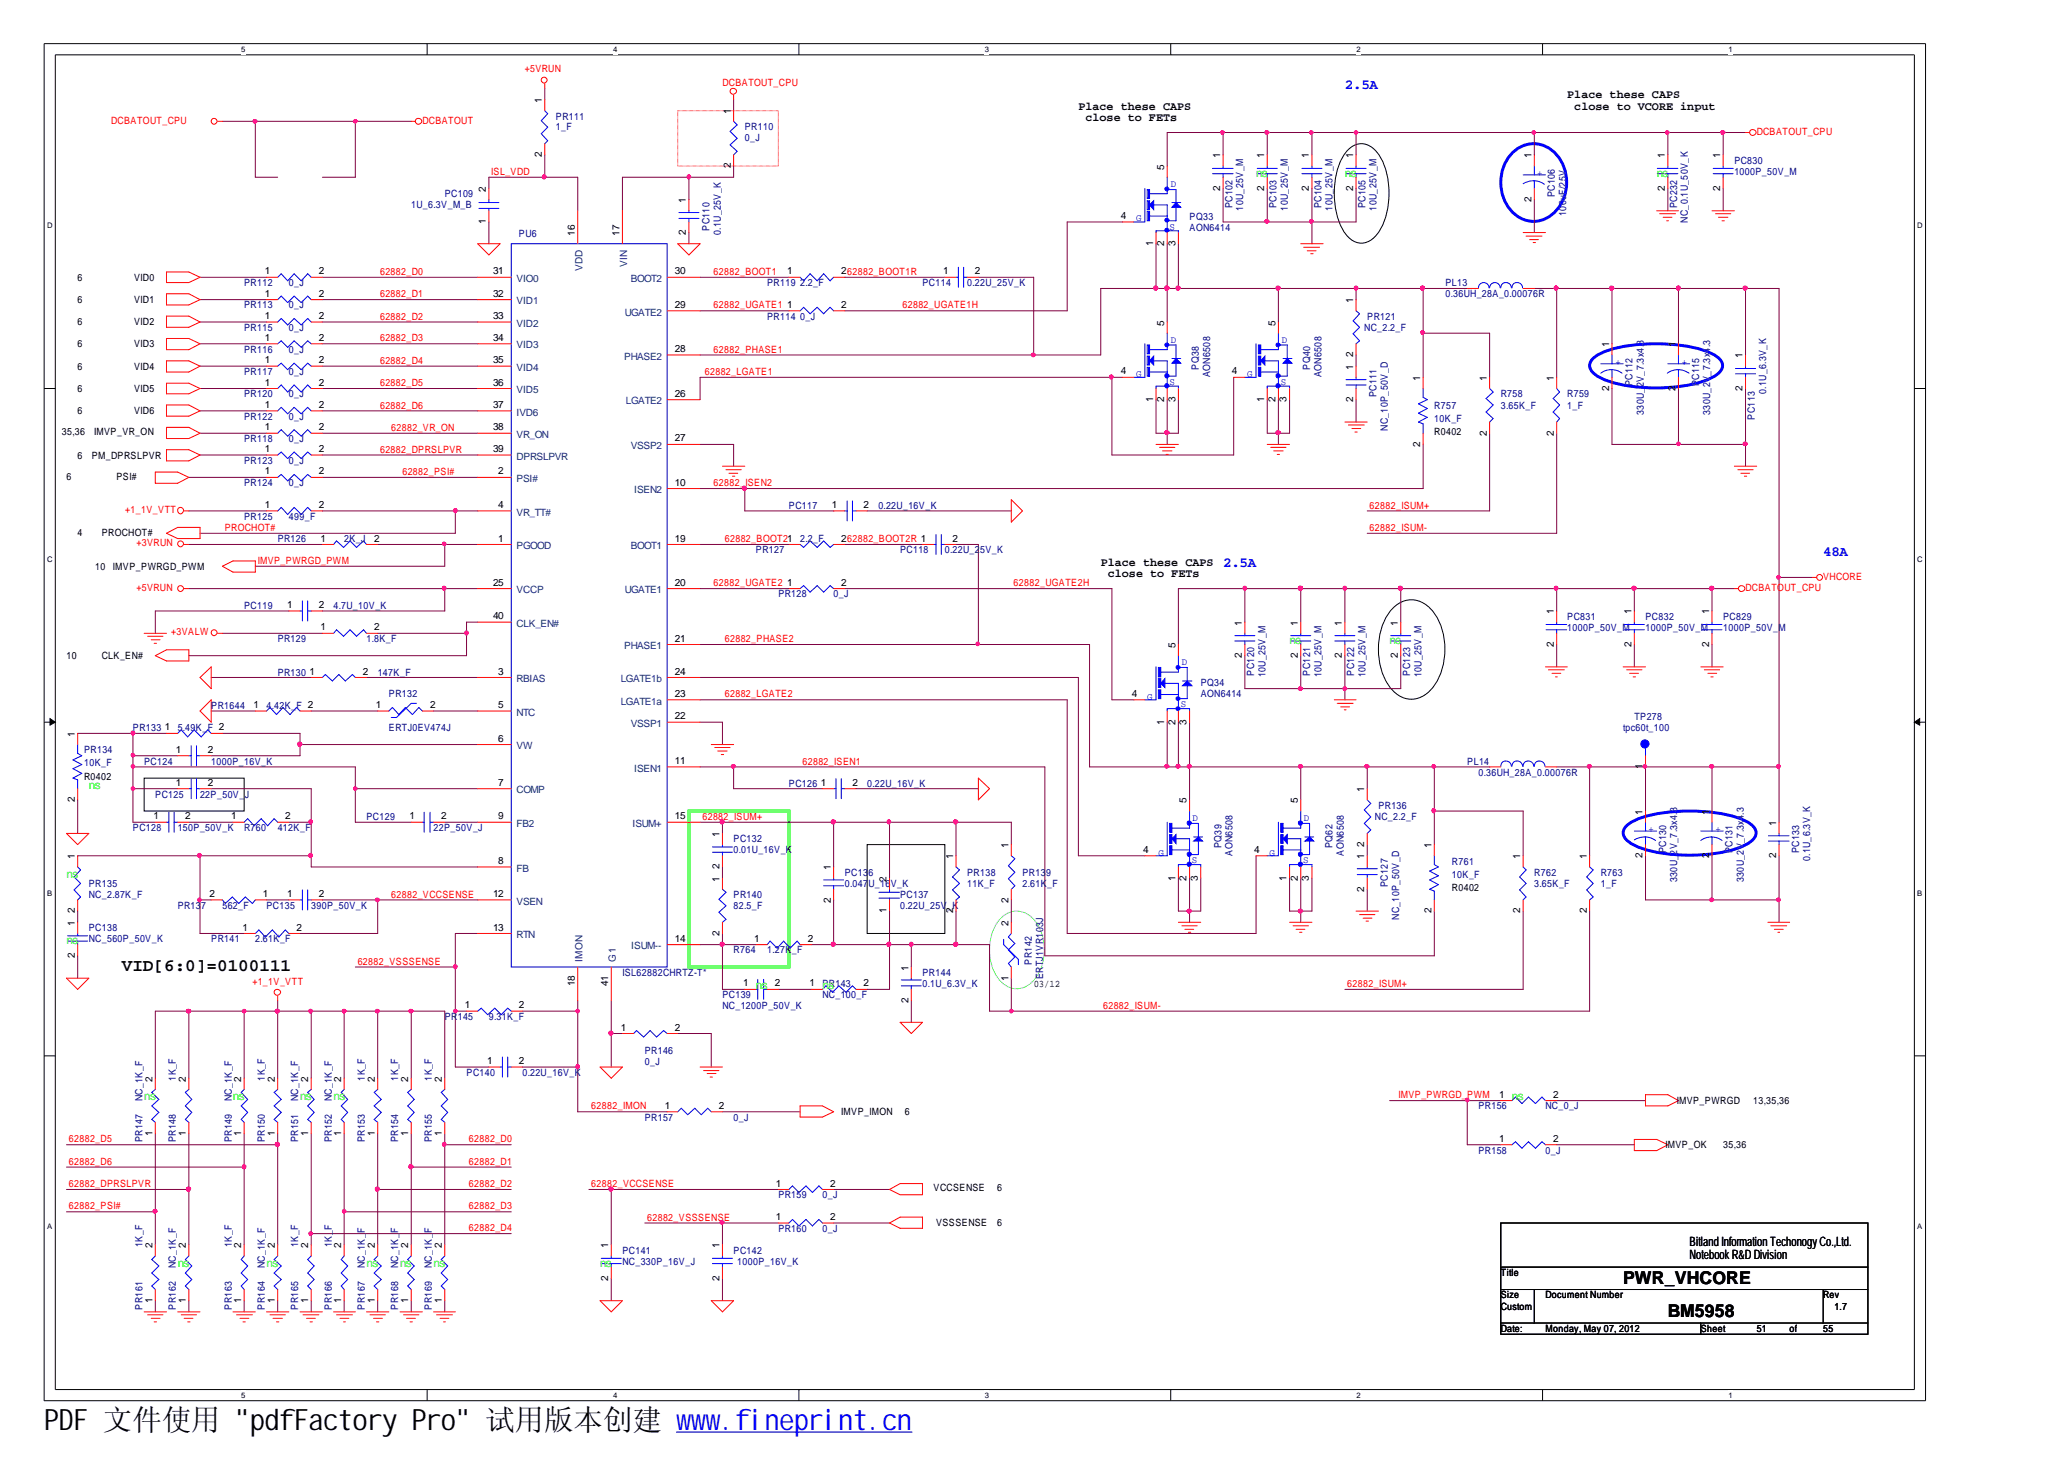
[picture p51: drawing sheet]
<svg xmlns="http://www.w3.org/2000/svg" width="297mm" height="210mm" viewBox="0 0 297 210" stroke-linecap="round" stroke-linejoin="round" font-family="sans-serif">
<defs><g id="words">
<text font-size="4.2" x="6.3" y="205.7">PDF 文件使用 &quot;pdfFactory Pro&quot; 试用版本创建 ww</text>
<text font-size="4.2" fill="#00f" x="99.5" y="205.7">w.fineprint.cn</text>
<g font-size="2.5">
<text x="17.5" y="139.6">VID[6:0]=0100111</text>
<text x="233.6" y="184.7">PWR_VHCORE</text>
<text x="240" y="189.5">BM5958</text>
</g>
<g font-size="2" fill="#00f">
<text x="193.5" y="12.8">2.5A</text>
<text x="176" y="81.6">2.5A</text>
<text x="262.4" y="80">48A</text>
</g>
<g font-size="1.9">
<text x="243.2" y="179.3">BitlllandInformatiiionTechonogyCo.,Ltd.</text>
<text x="243.2" y="179.3">BitandInformatonTechonogyCo.,Ltd.</text>
<text x="243.2" y="181.1">NotebookR&amp;D Division</text>
</g>
<g font-size="1.7">
<text x="155.2" y="15.8">Place these CAPS</text>
<text x="156.2" y="17.5">close to FETs</text>
<text x="225.6" y="14.2">Place these CAPS</text>
<text x="226.6" y="15.8">close to VCORE input</text>
<text x="158.4" y="81.4">Place these CAPS</text>
<text x="159.4" y="83.1">close to FETs</text>
</g>
<g font-size="1.7" fill="#0f0">
<text x="180.8" y="25.4">ns</text>
<text x="193.5" y="25.4">ns</text>
<text x="238.4" y="25.4">ns</text>
<text x="185.6" y="92.6">ns</text>
<text x="200" y="92.6">ns</text>
<text x="12.8" y="113.5">ns</text>
<text x="9.6" y="126.3">ns</text>
<text x="9.6" y="135.8">ns</text>
<text x="108.8" y="142.3">ns</text>
<text x="118.4" y="142.3">ns</text>
<text x="20.7" y="158.3">ns</text>
<text x="33.5" y="158.3">ns</text>
<text x="43.2" y="158.3">ns</text>
<text x="48" y="158.3">ns</text>
<text x="217.6" y="158.3">ns</text>
<text x="25.6" y="182.2">ns</text>
<text x="38.4" y="182.2">ns</text>
<text x="52.7" y="182.2">ns</text>
<text x="57.6" y="182.2">ns</text>
<text x="62.4" y="182.2">ns</text>
<text x="86.4" y="182.2">ns</text>
</g>
<g font-size="1.4" fill="#f00">
<text x="75.5" y="10.4">+5VRUN</text>
<text x="16" y="17.8">DCBATOUT_CPU</text>
<text x="60.8" y="17.8">DCBATOUT</text>
<text x="104" y="12.4">DCBATOUT_CPU</text>
<text x="252.8" y="19.4">DCBATOUT_CPU</text>
<text x="70.7" y="25.2">ISL_VDD</text>
<text x="54.7" y="39.6">62882_D0</text>
<text x="102.7" y="39.6">62882_BOOT1</text>
<text x="54.7" y="42.8">62882_D1</text>
<text x="54.7" y="46">62882_D2</text>
<text x="102.7" y="44.4">62882_UGATE1</text>
<text x="129.9" y="44.4">62882_UGATE1H</text>
<text x="54.7" y="49.1">62882_D3</text>
<text x="54.7" y="52.3">62882_D4</text>
<text x="101.4" y="53.9">62882_LGATE1</text>
<text x="102.7" y="50.7">62882_PHASE1</text>
<text x="54.7" y="55.6">62882_D5</text>
<text x="54.7" y="58.8">62882_D6</text>
<text x="54.7" y="65.1">62882_DPRSLPVR</text>
<text x="56.3" y="62">62882_VR_ON</text>
<text x="57.9" y="68.3">62882_PSI#</text>
<text x="102.7" y="69.9">62882_ISEN2</text>
<text x="18" y="73.8">+1_1V_VTT</text>
<text x="32.3" y="76.4">PROCHOT#</text>
<text x="104.3" y="78">62882_BOOT21</text>
<text x="197.1" y="76.4">62882_ISUM-</text>
<text x="197.1" y="73.2">62882_ISUM+</text>
<text x="19.6" y="78.6">+3VRUN</text>
<text x="37.1" y="81.1">IMVP_PWRGD_PWM</text>
<text x="262.4" y="83.4">VHCORE</text>
<text x="19.6" y="85">+5VRUN</text>
<text x="102.7" y="84.3">62882_UGATE2</text>
<text x="145.9" y="84.3">62882_UGATE2H</text>
<text x="251.2" y="85">DCBATOUT_CPU</text>
<text x="24.6" y="91.4">+3VALW</text>
<text x="104.3" y="92.4">62882_PHASE2</text>
<text x="104.3" y="100.3">62882_LGATE2</text>
<text x="115.5" y="110">62882_ISEN1</text>
<text x="101.1" y="118">62882_ISUM+</text>
<text x="56.3" y="129.1">62882_VCCSENSE</text>
<text x="36.3" y="141.7">+1_1V_VTT</text>
<text x="51.5" y="138.8">62882_VSSSENSE</text>
<text x="193.9" y="142">62882_ISUM+</text>
<text x="158.7" y="145.1">62882_ISUM-</text>
<text x="85.1" y="159.6">62882_IMON</text>
<text x="201.3" y="158">IMVP_PWRGD_PWM</text>
<text x="9.9" y="164.4">62882_D5</text>
<text x="9.9" y="167.6">62882_D6</text>
<text x="67.5" y="164.4">62882_D0</text>
<text x="67.5" y="167.6">62882_D1</text>
<text x="9.9" y="170.8">62882_DPRSLPVR</text>
<text x="67.5" y="170.8">62882_D2</text>
<text x="85.1" y="170.8">62882_VCCSENSE</text>
<text x="9.9" y="174">62882_PSI#</text>
<text x="67.5" y="177.1">62882_D4</text>
<text x="67.5" y="174">62882_D3</text>
<text x="93.1" y="175.6">62882_VSSSENSE</text>
</g>
<g font-size="1.4">
<text x="78" y="14.8" transform="rotate(-90 78 14.8)">1</text>
<text x="105.2" y="16.4" transform="rotate(-90 105.2 16.4)">1</text>
<text x="78" y="22.6" transform="rotate(-90 78 22.6)">2</text>
<text x="175.6" y="22.8" transform="rotate(-90 175.6 22.8)">1</text>
<text x="181.9" y="22.8" transform="rotate(-90 181.9 22.8)">1</text>
<text x="188.4" y="22.8" transform="rotate(-90 188.4 22.8)">1</text>
<text x="194.7" y="22.8" transform="rotate(-90 194.7 22.8)">1</text>
<text x="220.4" y="22.8" transform="rotate(-90 220.4 22.8)">1</text>
<text x="239.6" y="22.8" transform="rotate(-90 239.6 22.8)">1</text>
<text x="247.6" y="22.8" transform="rotate(-90 247.6 22.8)">1</text>
<text x="69.9" y="27.6" transform="rotate(-90 69.9 27.6)">2</text>
<text x="98.7" y="29.2" transform="rotate(-90 98.7 29.2)">1</text>
<text x="105.2" y="24.2" transform="rotate(-90 105.2 24.2)">2</text>
<text x="167.6" y="24.4" transform="rotate(-90 167.6 24.4)">5</text>
<text x="175.6" y="27.4" transform="rotate(-90 175.6 27.4)">2</text>
<text x="181.9" y="27.4" transform="rotate(-90 181.9 27.4)">2</text>
<text x="188.4" y="27.4" transform="rotate(-90 188.4 27.4)">2</text>
<text x="194.7" y="27.4" transform="rotate(-90 194.7 27.4)">2</text>
<text x="220.4" y="29.1" transform="rotate(-90 220.4 29.1)">2</text>
<text x="239.6" y="27.4" transform="rotate(-90 239.6 27.4)">2</text>
<text x="247.6" y="27.4" transform="rotate(-90 247.6 27.4)">2</text>
<text x="69.9" y="32.3" transform="rotate(-90 69.9 32.3)">1</text>
<text x="82.7" y="34" transform="rotate(-90 82.7 34)">16</text>
<text x="89.2" y="34" transform="rotate(-90 89.2 34)">17</text>
<text x="98.7" y="33.9" transform="rotate(-90 98.7 33.9)">2</text>
<text x="161.3" y="31.5">4</text>
<text x="165.9" y="35.4" transform="rotate(-90 165.9 35.4)">1</text>
<text x="167.6" y="35.4" transform="rotate(-90 167.6 35.4)">2</text>
<text x="169.2" y="35.4" transform="rotate(-90 169.2 35.4)">3</text>
<text x="11.2" y="40.4">6</text>
<text x="19.3" y="40.4">VID0</text>
<text x="38.1" y="39.5">1</text>
<text x="45.9" y="39.5">2</text>
<text x="71" y="39.5">31</text>
<text x="97.1" y="39.5">30</text>
<text x="113.3" y="39.5">1</text>
<text x="121.1" y="39.5">262882_BOOT1R</text>
<text x="135.7" y="39.5">1</text>
<text x="140.3" y="39.5">2</text>
<text x="11.2" y="43.5">6</text>
<text x="11.2" y="46.8">6</text>
<text x="19.3" y="43.5">VID1</text>
<text x="19.3" y="46.8">VID2</text>
<text x="38.1" y="45.9">1</text>
<text x="38.1" y="42.7">1</text>
<text x="45.9" y="45.9">2</text>
<text x="45.9" y="42.7">2</text>
<text x="71" y="42.7">32</text>
<text x="71" y="45.9">33</text>
<text x="97.1" y="44.3">29</text>
<text x="113.3" y="44.3">1</text>
<text x="121.1" y="44.3">2</text>
<text x="167.6" y="46.8" transform="rotate(-90 167.6 46.8)">5</text>
<text x="183.6" y="46.8" transform="rotate(-90 183.6 46.8)">5</text>
<text x="194.7" y="43.6" transform="rotate(-90 194.7 43.6)">1</text>
<text x="11.2" y="50">6</text>
<text x="11.2" y="53.2">6</text>
<text x="19.3" y="50">VID3</text>
<text x="19.3" y="53.2">VID4</text>
<text x="38.1" y="49">1</text>
<text x="38.1" y="52.3">1</text>
<text x="45.9" y="49">2</text>
<text x="45.9" y="52.3">2</text>
<text x="71" y="49">34</text>
<text x="71" y="52.3">35</text>
<text x="97.1" y="50.6">28</text>
<text x="161.3" y="53.9">4</text>
<text x="177.3" y="53.9">4</text>
<text x="194.7" y="53.2" transform="rotate(-90 194.7 53.2)">1</text>
<text x="194.7" y="51.4" transform="rotate(-90 194.7 51.4)">2</text>
<text x="231.6" y="50" transform="rotate(-90 231.6 50)">1</text>
<text x="241.1" y="50" transform="rotate(-90 241.1 50)">1</text>
<text x="250.8" y="51.6" transform="rotate(-90 250.8 51.6)">1</text>
<text x="11.2" y="56.4">6</text>
<text x="11.2" y="59.5">6</text>
<text x="19.3" y="56.4">VID5</text>
<text x="19.3" y="59.5">VID6</text>
<text x="38.1" y="58.7">1</text>
<text x="38.1" y="55.5">1</text>
<text x="45.9" y="58.7">2</text>
<text x="45.9" y="55.5">2</text>
<text x="71" y="55.5">36</text>
<text x="71" y="58.7">37</text>
<text x="97.1" y="57.1">26</text>
<text x="165.9" y="57.8" transform="rotate(-90 165.9 57.8)">1</text>
<text x="167.6" y="57.8" transform="rotate(-90 167.6 57.8)">2</text>
<text x="169.2" y="57.8" transform="rotate(-90 169.2 57.8)">3</text>
<text x="181.9" y="57.8" transform="rotate(-90 181.9 57.8)">1</text>
<text x="183.6" y="57.8" transform="rotate(-90 183.6 57.8)">2</text>
<text x="185.2" y="57.8" transform="rotate(-90 185.2 57.8)">3</text>
<text x="194.7" y="57.8" transform="rotate(-90 194.7 57.8)">2</text>
<text x="204.4" y="54.8" transform="rotate(-90 204.4 54.8)">1</text>
<text x="214" y="54.8" transform="rotate(-90 214 54.8)">1</text>
<text x="223.6" y="54.8" transform="rotate(-90 223.6 54.8)">1</text>
<text x="231.6" y="56.2" transform="rotate(-90 231.6 56.2)">2</text>
<text x="241.1" y="56.2" transform="rotate(-90 241.1 56.2)">2</text>
<text x="250.8" y="56.2" transform="rotate(-90 250.8 56.2)">2</text>
<text x="8.9" y="62.6">35,36</text>
<text x="11.2" y="66">6</text>
<text x="13.2" y="66">PM_DPRSLPVR</text>
<text x="13.5" y="62.6">IMVP_VR_ON</text>
<text x="38.1" y="65">1</text>
<text x="38.1" y="61.9">1</text>
<text x="45.9" y="65">2</text>
<text x="45.9" y="61.9">2</text>
<text x="71" y="61.9">38</text>
<text x="71" y="65">39</text>
<text x="97.1" y="63.5">27</text>
<text x="204.4" y="64.3" transform="rotate(-90 204.4 64.3)">2</text>
<text x="206.4" y="62.6">R0402</text>
<text x="214" y="62.7" transform="rotate(-90 214 62.7)">2</text>
<text x="223.6" y="62.7" transform="rotate(-90 223.6 62.7)">2</text>
<text x="9.6" y="69">6</text>
<text x="16.8" y="69">PSI#</text>
<text x="38.1" y="68.3">1</text>
<text x="45.9" y="68.3">2</text>
<text x="71.7" y="68.3">2</text>
<text x="97.1" y="69.9">10</text>
<text x="11.2" y="77.1">4</text>
<text x="14.6" y="77.1">PROCHOT#</text>
<text x="38.1" y="73.1">1</text>
<text x="45.9" y="73.1">2</text>
<text x="46.1" y="77.9">1</text>
<text x="53.8" y="77.9">2</text>
<text x="71.7" y="77.9">1</text>
<text x="71.7" y="73.1">4</text>
<text x="97.1" y="77.9">19</text>
<text x="119.7" y="73.1">1</text>
<text x="121.1" y="77.9">262882_BOOT2R 1</text>
<text x="124.3" y="73.1">2</text>
<text x="137.1" y="77.9">2</text>
<text x="13.7" y="82">10</text>
<text x="16.3" y="82">IMVP_PWRGD_PWM</text>
<text x="41.3" y="87.5">1</text>
<text x="45.9" y="87.5">2</text>
<text x="71" y="84.3">25</text>
<text x="71" y="89.1">40</text>
<text x="97.1" y="84.3">20</text>
<text x="113.3" y="84.3">1</text>
<text x="121.1" y="84.3">2</text>
<text x="223.6" y="88.4" transform="rotate(-90 223.6 88.4)">1</text>
<text x="234.8" y="88.4" transform="rotate(-90 234.8 88.4)">1</text>
<text x="246" y="88.4" transform="rotate(-90 246 88.4)">1</text>
<text x="9.6" y="94.8">10</text>
<text x="14.6" y="94.8">CLK_EN#</text>
<text x="46.1" y="90.7">1</text>
<text x="53.8" y="90.7">2</text>
<text x="97.1" y="92.3">21</text>
<text x="169.2" y="93.2" transform="rotate(-90 169.2 93.2)">5</text>
<text x="178.7" y="94.7" transform="rotate(-90 178.7 94.7)">2</text>
<text x="178.7" y="90" transform="rotate(-90 178.7 90)">1</text>
<text x="186.8" y="94.7" transform="rotate(-90 186.8 94.7)">2</text>
<text x="186.8" y="90" transform="rotate(-90 186.8 90)">1</text>
<text x="193.1" y="94.7" transform="rotate(-90 193.1 94.7)">2</text>
<text x="193.1" y="90" transform="rotate(-90 193.1 90)">1</text>
<text x="201.2" y="94.7" transform="rotate(-90 201.2 94.7)">2</text>
<text x="201.2" y="90" transform="rotate(-90 201.2 90)">1</text>
<text x="223.6" y="93.1" transform="rotate(-90 223.6 93.1)">2</text>
<text x="234.8" y="93.1" transform="rotate(-90 234.8 93.1)">2</text>
<text x="246" y="93.1" transform="rotate(-90 246 93.1)">2</text>
<text x="36.5" y="101.9">1</text>
<text x="44.5" y="97">1</text>
<text x="52.2" y="97">2</text>
<text x="54.1" y="101.9">1</text>
<text x="61.9" y="101.9">2</text>
<text x="71.7" y="101.9">5</text>
<text x="71.7" y="97">3</text>
<text x="97.1" y="100.3">23</text>
<text x="97.1" y="97">24</text>
<text x="162.9" y="100.3">4</text>
<text x="10.8" y="106" transform="rotate(-90 10.8 106)">1</text>
<text x="23.7" y="105.1">1</text>
<text x="71.7" y="106.7">6</text>
<text x="97.1" y="103.5">22</text>
<text x="167.6" y="104.2" transform="rotate(-90 167.6 104.2)">1</text>
<text x="169.2" y="104.2" transform="rotate(-90 169.2 104.2)">2</text>
<text x="170.8" y="104.2" transform="rotate(-90 170.8 104.2)">3</text>
<text x="12.1" y="112.2">R0402</text>
<text x="25.3" y="108.3">1</text>
<text x="25.3" y="113">1</text>
<text x="29.9" y="108.3">2</text>
<text x="29.9" y="113">2</text>
<text x="71.7" y="113">7</text>
<text x="97.1" y="109.9">11</text>
<text x="118.1" y="113">1</text>
<text x="122.7" y="113">2</text>
<text x="196.3" y="114" transform="rotate(-90 196.3 114)">1</text>
<text x="236.4" y="110.7" transform="rotate(-90 236.4 110.7)">1</text>
<text x="10.8" y="115.4" transform="rotate(-90 10.8 115.4)">2</text>
<text x="22.1" y="117.9">1</text>
<text x="26.7" y="117.9">2</text>
<text x="33.3" y="117.9">1</text>
<text x="41.1" y="117.9">2</text>
<text x="58.9" y="117.9">1</text>
<text x="63.5" y="117.9">2</text>
<text x="71.7" y="117.9">9</text>
<text x="97.1" y="117.9">15</text>
<text x="170.8" y="115.6" transform="rotate(-90 170.8 115.6)">5</text>
<text x="186.8" y="115.6" transform="rotate(-90 186.8 115.6)">5</text>
<text x="236.4" y="117.2" transform="rotate(-90 236.4 117.2)">1</text>
<text x="246" y="117.2" transform="rotate(-90 246 117.2)">1</text>
<text x="255.6" y="118.8" transform="rotate(-90 255.6 118.8)">1</text>
<text x="10.8" y="123.6" transform="rotate(-90 10.8 123.6)">1</text>
<text x="71.7" y="124.3">8</text>
<text x="103.5" y="125.1" transform="rotate(-90 103.5 125.1)">2</text>
<text x="103.5" y="120.4" transform="rotate(-90 103.5 120.4)">1</text>
<text x="119.5" y="125.2" transform="rotate(-90 119.5 125.2)">1</text>
<text x="137.2" y="123.6" transform="rotate(-90 137.2 123.6)">1</text>
<text x="145.1" y="122" transform="rotate(-90 145.1 122)">1</text>
<text x="164.5" y="122.7">4</text>
<text x="180.5" y="122.7">4</text>
<text x="196.3" y="123.6" transform="rotate(-90 196.3 123.6)">1</text>
<text x="196.3" y="121.8" transform="rotate(-90 196.3 121.8)">2</text>
<text x="206" y="122" transform="rotate(-90 206 122)">1</text>
<text x="218.8" y="123.6" transform="rotate(-90 218.8 123.6)">1</text>
<text x="228.3" y="123.6" transform="rotate(-90 228.3 123.6)">1</text>
<text x="236.4" y="123.5" transform="rotate(-90 236.4 123.5)">2</text>
<text x="246" y="123.5" transform="rotate(-90 246 123.5)">2</text>
<text x="255.6" y="123.5" transform="rotate(-90 255.6 123.5)">2</text>
<text x="10.8" y="131.4" transform="rotate(-90 10.8 131.4)">2</text>
<text x="30.1" y="129">2</text>
<text x="37.8" y="129">1</text>
<text x="41.3" y="129">1</text>
<text x="45.9" y="129">2</text>
<text x="71" y="129">12</text>
<text x="103.5" y="126.8" transform="rotate(-90 103.5 126.8)">1</text>
<text x="119.5" y="129.9" transform="rotate(-90 119.5 129.9)">2</text>
<text x="127.6" y="131.4" transform="rotate(-90 127.6 131.4)">1</text>
<text x="127.6" y="126.8" transform="rotate(-90 127.6 126.8)">2</text>
<text x="137.2" y="131.4" transform="rotate(-90 137.2 131.4)">2</text>
<text x="145.1" y="129.9" transform="rotate(-90 145.1 129.9)">2</text>
<text x="169.2" y="126.7" transform="rotate(-90 169.2 126.7)">1</text>
<text x="170.8" y="126.7" transform="rotate(-90 170.8 126.7)">2</text>
<text x="172.4" y="126.7" transform="rotate(-90 172.4 126.7)">3</text>
<text x="185.2" y="126.7" transform="rotate(-90 185.2 126.7)">1</text>
<text x="186.8" y="126.7" transform="rotate(-90 186.8 126.7)">2</text>
<text x="188.4" y="126.7" transform="rotate(-90 188.4 126.7)">3</text>
<text x="196.3" y="128.3" transform="rotate(-90 196.3 128.3)">2</text>
<text x="206" y="131.4" transform="rotate(-90 206 131.4)">2</text>
<text x="209" y="128.2">R0402</text>
<text x="218.8" y="131.4" transform="rotate(-90 218.8 131.4)">2</text>
<text x="228.3" y="131.4" transform="rotate(-90 228.3 131.4)">2</text>
<text x="10.8" y="137.9" transform="rotate(-90 10.8 137.9)">2</text>
<text x="10.8" y="133.2" transform="rotate(-90 10.8 133.2)">1</text>
<text x="34.9" y="133.9">1</text>
<text x="42.7" y="133.9">2</text>
<text x="71" y="133.9">13</text>
<text x="97.1" y="135.5">14</text>
<text x="103.5" y="134.6" transform="rotate(-90 103.5 134.6)">2</text>
<text x="108.5" y="135.5">1</text>
<text x="116.2" y="135.5">2</text>
<text x="145.1" y="133.2" transform="rotate(-90 145.1 133.2)">2</text>
<text x="82.7" y="141.9" transform="rotate(-90 82.7 141.9)">18</text>
<text x="87.5" y="141.9" transform="rotate(-90 87.5 141.9)">41</text>
<text x="106.9" y="141.9">1</text>
<text x="111.5" y="141.9">2</text>
<text x="116.5" y="141.9">1</text>
<text x="124.3" y="141.9">2</text>
<text x="130.7" y="139.6" transform="rotate(-90 130.7 139.6)">1</text>
<text x="145.1" y="141.1" transform="rotate(-90 145.1 141.1)">1</text>
<text x="148.8" y="142">03/12</text>
<text x="66.9" y="145">1</text>
<text x="74.7" y="145">2</text>
<text x="89.3" y="148.3">1</text>
<text x="97.1" y="148.3">2</text>
<text x="130.7" y="144.3" transform="rotate(-90 130.7 144.3)">2</text>
<text x="21.9" y="155.6" transform="rotate(-90 21.9 155.6)">2</text>
<text x="26.8" y="155.6" transform="rotate(-90 26.8 155.6)">2</text>
<text x="34.7" y="155.6" transform="rotate(-90 34.7 155.6)">2</text>
<text x="39.5" y="155.6" transform="rotate(-90 39.5 155.6)">2</text>
<text x="44.4" y="155.6" transform="rotate(-90 44.4 155.6)">2</text>
<text x="49.1" y="155.6" transform="rotate(-90 49.1 155.6)">2</text>
<text x="53.9" y="155.6" transform="rotate(-90 53.9 155.6)">2</text>
<text x="58.8" y="155.6" transform="rotate(-90 58.8 155.6)">2</text>
<text x="63.6" y="155.6" transform="rotate(-90 63.6 155.6)">2</text>
<text x="70.1" y="153.1">1</text>
<text x="74.7" y="153.1">2</text>
<text x="95.7" y="159.5">1</text>
<text x="103.5" y="159.5">2</text>
<text x="121.1" y="160.4">IMVP_IMON</text>
<text x="130.2" y="160.4">6</text>
<text x="215.7" y="157.9">1</text>
<text x="223.5" y="157.9">2</text>
<text x="241.3" y="158.8">IMVP_PWRGD</text>
<text x="252.3" y="158.8">13,35,36</text>
<text x="21.9" y="163.4" transform="rotate(-90 21.9 163.4)">1</text>
<text x="26.8" y="163.4" transform="rotate(-90 26.8 163.4)">1</text>
<text x="34.7" y="163.4" transform="rotate(-90 34.7 163.4)">1</text>
<text x="39.5" y="163.4" transform="rotate(-90 39.5 163.4)">1</text>
<text x="44.4" y="163.4" transform="rotate(-90 44.4 163.4)">1</text>
<text x="49.1" y="163.4" transform="rotate(-90 49.1 163.4)">1</text>
<text x="53.9" y="163.4" transform="rotate(-90 53.9 163.4)">1</text>
<text x="58.8" y="163.4" transform="rotate(-90 58.8 163.4)">1</text>
<text x="63.6" y="163.4" transform="rotate(-90 63.6 163.4)">1</text>
<text x="215.7" y="164.3">1</text>
<text x="223.5" y="164.3">2</text>
<text x="239.7" y="165.2">IMVP_OK</text>
<text x="248" y="165.2">35,36</text>
<text x="111.7" y="170.7">1</text>
<text x="119.5" y="170.7">2</text>
<text x="134.4" y="171.4">VCCSENSE</text>
<text x="143.5" y="171.4">6</text>
<text x="21.9" y="179.6" transform="rotate(-90 21.9 179.6)">2</text>
<text x="26.8" y="179.6" transform="rotate(-90 26.8 179.6)">2</text>
<text x="34.7" y="179.6" transform="rotate(-90 34.7 179.6)">2</text>
<text x="39.5" y="179.6" transform="rotate(-90 39.5 179.6)">2</text>
<text x="44.4" y="179.6" transform="rotate(-90 44.4 179.6)">2</text>
<text x="49.1" y="179.6" transform="rotate(-90 49.1 179.6)">2</text>
<text x="53.9" y="179.6" transform="rotate(-90 53.9 179.6)">2</text>
<text x="58.8" y="179.6" transform="rotate(-90 58.8 179.6)">2</text>
<text x="63.6" y="179.6" transform="rotate(-90 63.6 179.6)">2</text>
<text x="87.5" y="179.6" transform="rotate(-90 87.5 179.6)">1</text>
<text x="103.5" y="179.6" transform="rotate(-90 103.5 179.6)">1</text>
<text x="111.7" y="175.5">1</text>
<text x="119.5" y="175.5">2</text>
<text x="134.7" y="176.4">VSSSENSE</text>
<text x="143.5" y="176.4">6</text>
<text x="87.5" y="184.2" transform="rotate(-90 87.5 184.2)">2</text>
<text x="103.5" y="184.2" transform="rotate(-90 103.5 184.2)">2</text>
<text x="216" y="183.6">Title</text>
<text x="21.9" y="187.5" transform="rotate(-90 21.9 187.5)">1</text>
<text x="26.8" y="187.5" transform="rotate(-90 26.8 187.5)">1</text>
<text x="34.7" y="187.5" transform="rotate(-90 34.7 187.5)">1</text>
<text x="39.5" y="187.5" transform="rotate(-90 39.5 187.5)">1</text>
<text x="44.4" y="187.5" transform="rotate(-90 44.4 187.5)">1</text>
<text x="49.1" y="187.5" transform="rotate(-90 49.1 187.5)">1</text>
<text x="53.9" y="187.5" transform="rotate(-90 53.9 187.5)">1</text>
<text x="58.8" y="187.5" transform="rotate(-90 58.8 187.5)">1</text>
<text x="63.6" y="187.5" transform="rotate(-90 63.6 187.5)">1</text>
<text x="216" y="186.8">Size</text>
<text x="216" y="191.6">Date:</text>
<text x="216" y="188.4">Custom</text>
<text x="222.4" y="186.8">Document Number</text>
<text x="222.4" y="191.6">Monday, May 07, 2012</text>
<text x="244.8" y="191.6">Sheet</text>
<text x="252.8" y="191.6">51</text>
<text x="257.6" y="191.6">of</text>
<text x="262.4" y="186.8">Rev</text>
<text x="262.4" y="191.6">55</text>
<text x="264" y="188.4">1.7</text>
</g>
<g font-size="1.4" fill="#000080">
<text x="80" y="17.2">PR111</text>
<text x="80" y="18.7">1_F</text>
<text x="107.2" y="18.7">PR110</text>
<text x="107.2" y="20.3">0_J</text>
<text x="249.6" y="23.6">PC830</text>
<text x="59.2" y="30">1U_6.3V_M_B</text>
<text x="64" y="28.4">PC109</text>
<text x="177.4" y="30" transform="rotate(-90 177.4 30)">PC102</text>
<text x="183.7" y="30" transform="rotate(-90 183.7 30)">PC103</text>
<text x="190.2" y="30" transform="rotate(-90 190.2 30)">PC104</text>
<text x="196.5" y="30" transform="rotate(-90 196.5 30)">PC105</text>
<text x="223.8" y="28.4" transform="rotate(-90 223.8 28.4)">PC106</text>
<text x="241.4" y="30" transform="rotate(-90 241.4 30)">PC232</text>
<text x="249.6" y="25.2">1000P_50V_M</text>
<text x="74.7" y="34.1">PU6</text>
<text x="102.1" y="33.2" transform="rotate(-90 102.1 33.2)">PC110</text>
<text x="103.7" y="33.8" transform="rotate(-90 103.7 33.8)">0.1U_25V_K</text>
<text x="171.2" y="31.6">PQ33</text>
<text x="171.2" y="33.2">AON6414</text>
<text x="178.9" y="30.3" transform="rotate(-90 178.9 30.3)">10U_25V_M</text>
<text x="185.3" y="30.3" transform="rotate(-90 185.3 30.3)">10U_25V_M</text>
<text x="191.8" y="30.3" transform="rotate(-90 191.8 30.3)">10U_25V_M</text>
<text x="198.1" y="30.3" transform="rotate(-90 198.1 30.3)">10U_25V_M</text>
<text x="225.4" y="31.1" transform="rotate(-90 225.4 31.1)">100uF/25V</text>
<text x="242.9" y="32" transform="rotate(-90 242.9 32)">NC_0.1U_50V_K</text>
<text x="35.1" y="41.2">PR112</text>
<text x="41.6" y="41.2">0_J</text>
<text x="110.4" y="41.2">PR119</text>
<text x="115.1" y="41.2">2.2_F</text>
<text x="132.8" y="41.2">PC114</text>
<text x="139.2" y="41.2">0.22U_25V_K</text>
<text x="208" y="41.2">PL13</text>
<text x="35.1" y="47.6">PR115</text>
<text x="35.1" y="44.4">PR113</text>
<text x="41.6" y="47.6">0_J</text>
<text x="41.6" y="44.4">0_J</text>
<text x="110.4" y="46">PR114</text>
<text x="115.1" y="46">0_J</text>
<text x="196.3" y="47.6">NC_2.2_F</text>
<text x="196.8" y="46">PR121</text>
<text x="208" y="42.8">0.36UH_28A_0.00076R</text>
<text x="35.1" y="50.7">PR116</text>
<text x="35.1" y="53.9">PR117</text>
<text x="41.6" y="50.7">0_J</text>
<text x="41.6" y="53.9">0_J</text>
<text x="172.6" y="53.2" transform="rotate(-90 172.6 53.2)">PQ38</text>
<text x="188.6" y="53.2" transform="rotate(-90 188.6 53.2)">PQ40</text>
<text x="35.1" y="57.2">PR120</text>
<text x="41.6" y="57.2">0_J</text>
<text x="174.2" y="54.3" transform="rotate(-90 174.2 54.3)">AON6508</text>
<text x="190.2" y="54.3" transform="rotate(-90 190.2 54.3)">AON6508</text>
<text x="198.1" y="57.2" transform="rotate(-90 198.1 57.2)">PC111</text>
<text x="206.4" y="58.8">R757</text>
<text x="216" y="57.2">R758</text>
<text x="216" y="58.8">3.65K_F</text>
<text x="225.6" y="57.2">R759</text>
<text x="225.6" y="58.8">1_F</text>
<text x="234.9" y="55.6" transform="rotate(-90 234.9 55.6)">PC112</text>
<text x="236.6" y="59.7" transform="rotate(-90 236.6 59.7)">330U_2V_7.3x4.3</text>
<text x="244.5" y="55.6" transform="rotate(-90 244.5 55.6)">PC115</text>
<text x="246.1" y="59.7" transform="rotate(-90 246.1 59.7)">330U_2V_7.3x4.3</text>
<text x="254.2" y="56.7" transform="rotate(-90 254.2 56.7)">0.1U_6.3V_K</text>
<text x="35.1" y="60.4">PR122</text>
<text x="35.1" y="63.6">PR118</text>
<text x="41.6" y="60.4">0_J</text>
<text x="41.6" y="63.6">0_J</text>
<text x="199.7" y="62" transform="rotate(-90 199.7 62)">NC_10P_50V_D</text>
<text x="206.4" y="60.7">10K_F</text>
<text x="252.6" y="60.4" transform="rotate(-90 252.6 60.4)">PC113</text>
<text x="35.1" y="66.7">PR123</text>
<text x="35.1" y="69.9">PR124</text>
<text x="41.6" y="66.7">0_J</text>
<text x="41.6" y="69.9">0_J</text>
<text x="35.1" y="74.8">PR125</text>
<text x="40" y="78">PR126</text>
<text x="41.6" y="74.8">499_F</text>
<text x="49.5" y="78">2K_J</text>
<text x="113.5" y="73.2">PC117</text>
<text x="115.1" y="78">2.2_F</text>
<text x="126.4" y="73.2">0.22U_16V_K</text>
<text x="108.8" y="79.6">PR127</text>
<text x="129.5" y="79.6">PC118</text>
<text x="136" y="79.6">0.22U_25V_K</text>
<text x="35.1" y="87.6">PC119</text>
<text x="48" y="87.6">4.7U_10V_K</text>
<text x="112" y="86">PR128</text>
<text x="120" y="86">0_J</text>
<text x="225.6" y="89.2">PC831</text>
<text x="236.8" y="89.2">PC832</text>
<text x="248" y="89.2">PC829</text>
<text x="40" y="92.4">PR129</text>
<text x="52.7" y="92.4">1.8K_F</text>
<text x="225.6" y="90.8">1000P_50V_M</text>
<text x="236.8" y="90.8">1000P_50V_M</text>
<text x="248" y="90.8">1000P_50V_M</text>
<text x="30.4" y="102">PR1644</text>
<text x="38.4" y="102">4.42K_F 2</text>
<text x="40" y="97.2">PR130</text>
<text x="54.4" y="97.2">147K_F</text>
<text x="56" y="100.3">PR132</text>
<text x="172.8" y="98.7">PQ34</text>
<text x="172.8" y="100.3">AON6414</text>
<text x="180.5" y="97.2" transform="rotate(-90 180.5 97.2)">PC120</text>
<text x="182.1" y="97.5" transform="rotate(-90 182.1 97.5)">10U_25V_M</text>
<text x="188.6" y="97.2" transform="rotate(-90 188.6 97.2)">PC121</text>
<text x="190.2" y="97.5" transform="rotate(-90 190.2 97.5)">10U_25V_M</text>
<text x="194.9" y="97.2" transform="rotate(-90 194.9 97.2)">PC122</text>
<text x="196.5" y="97.5" transform="rotate(-90 196.5 97.5)">10U_25V_M</text>
<text x="202.9" y="97.2" transform="rotate(-90 202.9 97.2)">PC123</text>
<text x="204.6" y="97.5" transform="rotate(-90 204.6 97.5)">10U_25V_M</text>
<text x="19.1" y="105.2">PR133</text>
<text x="25.6" y="105.2">5.49K_F 2</text>
<text x="56" y="105.2">ERTJ0EV474J</text>
<text x="233.6" y="105.2">tpc60t_100</text>
<text x="235.2" y="103.6">TP278</text>
<text x="12.1" y="108.4">PR134</text>
<text x="12.1" y="110.3">10K_F</text>
<text x="20.7" y="110">PC124</text>
<text x="30.4" y="110">1000P_16V_K</text>
<text x="113.5" y="113.2">PC126</text>
<text x="124.8" y="113.2">0.22U_16V_K</text>
<text x="211.2" y="110">PL14</text>
<text x="212.8" y="111.6">0.36UH_28A_0.00076R</text>
<text x="19.1" y="119.6">PC128</text>
<text x="22.4" y="114.7">PC125</text>
<text x="25.6" y="119.6">150P_50V_K</text>
<text x="28.8" y="114.7">22P_50V_J</text>
<text x="35.1" y="119.6">R760</text>
<text x="40" y="119.6">412K_F</text>
<text x="52.7" y="118">PC129</text>
<text x="62.4" y="119.6">22P_50V_J</text>
<text x="197.9" y="118">NC_2.2_F</text>
<text x="198.4" y="116.3">PR136</text>
<text x="105.6" y="121.2">PC132</text>
<text x="105.6" y="122.8">0.01U_16V_K</text>
<text x="121.6" y="126">PC136</text>
<text x="139.2" y="126">PR138</text>
<text x="147.2" y="126">PR139</text>
<text x="175.8" y="122" transform="rotate(-90 175.8 122)">PQ39</text>
<text x="177.4" y="123.1" transform="rotate(-90 177.4 123.1)">AON6508</text>
<text x="191.8" y="122" transform="rotate(-90 191.8 122)">PQ62</text>
<text x="193.4" y="123.1" transform="rotate(-90 193.4 123.1)">AON6508</text>
<text x="209" y="124.4">R761</text>
<text x="220.8" y="126">R762</text>
<text x="230.4" y="126">R763</text>
<text x="239.8" y="122.8" transform="rotate(-90 239.8 122.8)">PC130</text>
<text x="249.3" y="122.8" transform="rotate(-90 249.3 122.8)">PC131</text>
<text x="258.9" y="122.8" transform="rotate(-90 258.9 122.8)">PC133</text>
<text x="260.5" y="123.9" transform="rotate(-90 260.5 123.9)">0.1U_6.3V_K</text>
<text x="12.8" y="127.6">PR135</text>
<text x="12.8" y="129.2">NC_2.87K_F</text>
<text x="25.6" y="130.7">PR137</text>
<text x="32" y="130.7">562_F</text>
<text x="38.4" y="130.7">PC135</text>
<text x="44.8" y="130.7">390P_50V_K</text>
<text x="105.6" y="129.2">PR140</text>
<text x="105.6" y="130.7">82.5_F</text>
<text x="121.6" y="127.6">0.047</text>
<text x="125" y="127.6">U_16V_K</text>
<text x="129.5" y="129.2">PC137</text>
<text x="129.5" y="130.7">0.22U_25V</text>
<text x="136.3" y="130.7">_K</text>
<text x="139.2" y="127.6">11K_F</text>
<text x="147.2" y="127.6">2.61K</text>
<text x="150.7" y="127.6">_F</text>
<text x="199.7" y="127.6" transform="rotate(-90 199.7 127.6)">PC127</text>
<text x="209" y="126.3">10K_F</text>
<text x="220.8" y="127.6">3.65K_F</text>
<text x="230.4" y="127.6">1_F</text>
<text x="241.4" y="126.9" transform="rotate(-90 241.4 126.9)">330U_2V_7.3x4.3</text>
<text x="251" y="126.9" transform="rotate(-90 251 126.9)">330U_2V_7.3x4.3</text>
<text x="12.8" y="134">PC138</text>
<text x="12.8" y="135.6">NC_560P_50V_K</text>
<text x="30.4" y="135.6">PR141</text>
<text x="36.7" y="135.6">2.61K_F</text>
<text x="105.6" y="137.2">R764</text>
<text x="110.4" y="137.2">1.27K</text>
<text x="114" y="137.2">_F</text>
<text x="201.3" y="132.3" transform="rotate(-90 201.3 132.3)">NC_10P_50V_D</text>
<text x="89.6" y="140.4">ISL62882CHRTZ-T*</text>
<text x="104" y="143.6">PC139</text>
<text x="118.4" y="142">PR143</text>
<text x="118.4" y="143.6">NC_100_F</text>
<text x="132.8" y="140.4">PR144</text>
<text x="132.8" y="142">0.1U_6.3V_K</text>
<text x="148.5" y="138.8" transform="rotate(-90 148.5 138.8)">PR142</text>
<text x="150.1" y="140.9" transform="rotate(-90 150.1 140.9)">ERTJ1VR103J</text>
<text x="64" y="146.7">PR</text>
<text x="65.9" y="146.7">145</text>
<text x="70.4" y="146.7">9.31K_F</text>
<text x="104" y="145.2">NC_1200P_50V_K</text>
<text x="25.3" y="155.5" transform="rotate(-90 25.3 155.5)">1K_F</text>
<text x="38.1" y="155.5" transform="rotate(-90 38.1 155.5)">1K_F</text>
<text x="52.5" y="155.5" transform="rotate(-90 52.5 155.5)">1K_F</text>
<text x="57.3" y="155.5" transform="rotate(-90 57.3 155.5)">1K_F</text>
<text x="62.1" y="155.5" transform="rotate(-90 62.1 155.5)">1K_F</text>
<text x="67.1" y="154.8">PC140</text>
<text x="75.2" y="154.8">0.22U_16V_K</text>
<text x="92.8" y="151.6">PR146</text>
<text x="92.8" y="153.2">0_J</text>
<text x="20.5" y="158.4" transform="rotate(-90 20.5 158.4)">NC_1K_F</text>
<text x="33.4" y="158.4" transform="rotate(-90 33.4 158.4)">NC_1K_F</text>
<text x="42.9" y="158.4" transform="rotate(-90 42.9 158.4)">NC_1K_F</text>
<text x="47.8" y="158.4" transform="rotate(-90 47.8 158.4)">NC_1K_F</text>
<text x="92.8" y="161.2">PR157</text>
<text x="105.6" y="161.2">0_J</text>
<text x="212.8" y="159.6">PR156</text>
<text x="222.4" y="159.6">NC_0_J</text>
<text x="20.5" y="164.4" transform="rotate(-90 20.5 164.4)">PR147</text>
<text x="25.3" y="164.4" transform="rotate(-90 25.3 164.4)">PR148</text>
<text x="33.4" y="164.4" transform="rotate(-90 33.4 164.4)">PR149</text>
<text x="38.1" y="164.4" transform="rotate(-90 38.1 164.4)">PR150</text>
<text x="42.9" y="164.4" transform="rotate(-90 42.9 164.4)">PR151</text>
<text x="47.8" y="164.4" transform="rotate(-90 47.8 164.4)">PR152</text>
<text x="52.5" y="164.4" transform="rotate(-90 52.5 164.4)">PR153</text>
<text x="57.3" y="164.4" transform="rotate(-90 57.3 164.4)">PR154</text>
<text x="62.1" y="164.4" transform="rotate(-90 62.1 164.4)">PR155</text>
<text x="212.8" y="166">PR158</text>
<text x="222.4" y="166">0_J</text>
<text x="112" y="172.4">PR159</text>
<text x="118.4" y="172.4">0_J</text>
<text x="20.5" y="179.4" transform="rotate(-90 20.5 179.4)">1K_F</text>
<text x="33.4" y="179.4" transform="rotate(-90 33.4 179.4)">1K_F</text>
<text x="42.9" y="179.4" transform="rotate(-90 42.9 179.4)">1K_F</text>
<text x="47.8" y="179.4" transform="rotate(-90 47.8 179.4)">1K_F</text>
<text x="112" y="177.2">PR160</text>
<text x="118.4" y="177.2">0_J</text>
<text x="25.3" y="182.5" transform="rotate(-90 25.3 182.5)">NC_1K_F</text>
<text x="38.1" y="182.5" transform="rotate(-90 38.1 182.5)">NC_1K_F</text>
<text x="52.5" y="182.5" transform="rotate(-90 52.5 182.5)">NC_1K_F</text>
<text x="57.3" y="182.5" transform="rotate(-90 57.3 182.5)">NC_1K_F</text>
<text x="62.1" y="182.5" transform="rotate(-90 62.1 182.5)">NC_1K_F</text>
<text x="89.6" y="180.4">PC141</text>
<text x="89.6" y="182">NC_330P_16V_J</text>
<text x="105.6" y="180.4">PC142</text>
<text x="106.1" y="182">1000P_16V_K</text>
<text x="20.5" y="188.4" transform="rotate(-90 20.5 188.4)">PR161</text>
<text x="25.3" y="188.4" transform="rotate(-90 25.3 188.4)">PR162</text>
<text x="33.4" y="188.4" transform="rotate(-90 33.4 188.4)">PR163</text>
<text x="38.1" y="188.4" transform="rotate(-90 38.1 188.4)">PR164</text>
<text x="42.9" y="188.4" transform="rotate(-90 42.9 188.4)">PR165</text>
<text x="47.8" y="188.4" transform="rotate(-90 47.8 188.4)">PR166</text>
<text x="52.5" y="188.4" transform="rotate(-90 52.5 188.4)">PR167</text>
<text x="57.3" y="188.4" transform="rotate(-90 57.3 188.4)">PR168</text>
<text x="62.1" y="188.4" transform="rotate(-90 62.1 188.4)">PR169</text>
</g>
<g font-size="1.4" fill="#00f">
<text x="168.5" y="26.9">D</text>
<text x="221.2" y="25.3">+</text>
<text x="163.5" y="31.8">G</text>
<text x="168.3" y="33">S</text>
<text x="168.5" y="49.3">D</text>
<text x="184.5" y="49.3">D</text>
<text x="232.5" y="52.5">+</text>
<text x="242.1" y="52.5">+</text>
<text x="163.5" y="54.3">G</text>
<text x="168.3" y="55.4">S</text>
<text x="179.5" y="54.3">G</text>
<text x="184.3" y="55.4">S</text>
<text x="170.1" y="95.7">D</text>
<text x="165.1" y="100.7">G</text>
<text x="169.9" y="101.8">S</text>
<text x="171.6" y="118.1">D</text>
<text x="187.6" y="118.1">D</text>
<text x="237.2" y="119.7">+</text>
<text x="246.9" y="119.7">+</text>
<text x="166.7" y="123.1">G</text>
<text x="171.5" y="124.2">S</text>
<text x="182.7" y="123.1">G</text>
<text x="187.5" y="124.2">S</text>
</g>
<g font-size="1.4" fill="#004080">
<text x="74.3" y="40.6">VIO0</text>
<text x="83.8" y="39" transform="rotate(-90 83.8 39)">VDD</text>
<text x="90.3" y="38.4" transform="rotate(-90 90.3 38.4)">VIN</text>
<text x="90.8" y="40.6">BOOT2</text>
<text x="74.3" y="43.8">VID1</text>
<text x="74.3" y="47">VID2</text>
<text x="89.9" y="45.4">UGATE2</text>
<text x="74.3" y="50.1">VID3</text>
<text x="74.3" y="53.4">VID4</text>
<text x="89.8" y="51.7">PHASE2</text>
<text x="74.3" y="56.6">VID5</text>
<text x="74.3" y="59.8">IVD6</text>
<text x="90.1" y="58.2">LGATE2</text>
<text x="74.3" y="63">VR_ON</text>
<text x="90.8" y="64.6">VSSP2</text>
<text x="74.3" y="69.4">PSI#</text>
<text x="74.3" y="66.1">DPRSLPVR</text>
<text x="91.3" y="71">ISEN2</text>
<text x="74.3" y="74.2">VR_TT#</text>
<text x="74.3" y="79">PGOOD</text>
<text x="90.8" y="79">BOOT1</text>
<text x="74.3" y="85.4">VCCP</text>
<text x="89.9" y="85.4">UGATE1</text>
<text x="74.3" y="90.2">CLK_EN#</text>
<text x="89.8" y="93.4">PHASE1</text>
<text x="74.3" y="98.1">RBIAS</text>
<text x="89.3" y="101.4">LGATE1a</text>
<text x="89.3" y="98.1">LGATE1b</text>
<text x="74.3" y="103">NTC</text>
<text x="74.3" y="107.8">VW</text>
<text x="90.8" y="104.6">VSSP1</text>
<text x="91.3" y="111">ISEN1</text>
<text x="74.3" y="114.1">COMP</text>
<text x="74.3" y="119">FB2</text>
<text x="91" y="119">ISUM+</text>
<text x="74.3" y="125.4">FB</text>
<text x="74.3" y="130.1">VSEN</text>
<text x="74.3" y="135">RTN</text>
<text x="90.8" y="136.6">ISUM--</text>
<text x="83.8" y="138.4" transform="rotate(-90 83.8 138.4)">IMON</text>
<text x="88.6" y="138.4" transform="rotate(-90 88.6 138.4)">G1</text>
</g>
<g font-size="1.1">
<text x="34.7" y="7.5">5</text>
<text x="88.2" y="7.5">4</text>
<text x="141.7" y="7.5">3</text>
<text x="195.2" y="7.5">2</text>
<text x="248.8" y="7.5">1</text>
<text x="6.8" y="32.9">D</text>
<text x="275.9" y="32.9">D</text>
<text x="6.8" y="80.9">C</text>
<text x="275.9" y="80.9">C</text>
<text x="6.8" y="128.9">B</text>
<text x="275.9" y="128.9">B</text>
<text x="6.8" y="176.9">A</text>
<text x="275.9" y="176.9">A</text>
<text x="34.7" y="201.2">5</text>
<text x="88.2" y="201.2">4</text>
<text x="141.7" y="201.2">3</text>
<text x="195.2" y="201.2">2</text>
<text x="248.8" y="201.2">1</text>
</g>
</g></defs>
<path d="M6.3 6.3h270.8v195.2h-270.8zM8 7.9h267.5v192h-267.5z" fill="none" stroke="#000" stroke-width=".14"/>
<g fill="#fff">
<path d="M34.7 6.4h.6v1.4h-.6z"/>
<path d="M34.7 200.1h.6v1.3h-.6z"/>
</g>
<path d="M61.5 6.3v1.6M61.5 199.9v1.6" fill="none" stroke="#000" stroke-width=".14"/>
<g fill="#fff">
<path d="M88.2 6.4h.6v1.4h-.6z"/>
<path d="M88.2 200.1h.6v1.3h-.6z"/>
</g>
<path d="M115 6.3v1.6M115 199.9v1.6" fill="none" stroke="#000" stroke-width=".14"/>
<g fill="#fff">
<path d="M141.7 6.4h.6v1.4h-.6z"/>
<path d="M141.7 200.1h.6v1.3h-.6z"/>
</g>
<path d="M168.5 6.3v1.6M168.5 199.9v1.6" fill="none" stroke="#000" stroke-width=".14"/>
<g fill="#fff">
<path d="M195.2 6.4h.6v1.4h-.6z"/>
<path d="M195.2 200.1h.6v1.3h-.6z"/>
</g>
<path d="M222 6.3v1.6M222 199.9v1.6" fill="none" stroke="#000" stroke-width=".14"/>
<g fill="#fff">
<path d="M248.8 6.4h.5v1.4h-.5z"/>
<path d="M248.8 200.1h.5v1.3h-.5z"/>
<path d="M6.8 31.8h.7v1.3h-.7z"/>
<path d="M275.9 31.8h.8v1.3h-.8z"/>
<path d="M6.8 79.8h.7v1.3h-.7z"/>
<path d="M275.9 79.8h.8v1.3h-.8z"/>
</g>
<path d="M6.3 55.9h1.7M275.5 55.9h1.6" fill="none" stroke="#000" stroke-width=".14"/>
<g fill="#fff">
<path d="M6.8 127.8h.7v1.3h-.7z"/>
<path d="M275.9 127.8h.7v1.3h-.7z"/>
</g>
<path d="M6.3 103.9h1.7M275.5 103.9h1.6" fill="none" stroke="#000" stroke-width=".14"/>
<g fill="#000" stroke="#000" stroke-width=".14">
<path d="M7.2 103.4l.8 .5-.8 .4z" fill-rule="evenodd"/>
<path d="M275.5 103.9l.8-.5v.9z" fill-rule="evenodd"/>
</g>
<g fill="#fff">
<path d="M6.8 175.8h.6v1.3h-.6z"/>
<path d="M275.9 175.8h.6v1.3h-.6z"/>
</g>
<g fill="none" stroke="#000" stroke-width=".14">
<path d="M194.1 21.5a2.62 2.62 0 0 1 4.2 .5 10.9 10.9 0 0 1 1.2 9.1 5.2 5.2 0 0 1-2.9 3.8 2.65 2.65 0 0 1-3-1.3 11.4 11.4 0 0 1-1.2-9.1 6.6 6.6 0 0 1 1.7-3zM200.3 87.6a3.6 3.6 0 0 1 5.6 0 9.4 9.4 0 0 1 0 11.6 3.6 3.6 0 0 1-5.6 0 9.6 9.6 0 0 1 0-11.6zM20.7 111.9h14.4v4.8h-14.4zM124.8 121.5h11.2v12.8h-11.2zM6.3 151.9h1.7M275.5 151.9h1.6M216 176h52.8v16h-52.8zM216 182.3h52.8M216 185.5h52.8M216 190.3h52.8M220.8 185.5v4.8M244.8 190.3v1.7"/>
<path d="M262.4 185.5v4.8"/>
</g>
<path d="M97.5 15.9h14.5v8h-14.5z" fill="none" stroke="#f00" stroke-width=".14" stroke-dasharray=".1 .1 .1 .1 .1 .1 .1 .1" stroke-linecap="butt"/>
<path d="M144.3 131.8a3.3 3.3 0 0 1 5 1.2 7 7 0 0 1-1 8.5 3.2 3.2 0 0 1-5-1.2 7.5 7.5 0 0 1 .5-7.9z" fill="none" stroke="#0f0" stroke-width=".14" stroke-dasharray=".1 .1 .1 .1 .1 .1 .1 .1" stroke-linecap="butt"/>
<path d="M217.7 22a4.4 4.4 0 0 1 7.1 1.4 6 6 0 0 1-2.5 8.1 4.4 4.4 0 0 1-5.7-2.4 6.3 6.3 0 0 1 1.1-7.1zM229.2 51.7a9.2 9.2 0 0 1 5.1-2 25.8 25.8 0 0 1 11.2 .8 3.8 3.8 0 0 1 2.3 1.6 1.49 1.49 0 0 1-.8 1.8 14.3 14.3 0 0 1-7.3 1.9 20.4 20.4 0 0 1-9.4-1.5 2.29 2.29 0 0 1-1.5-1.7l.1-.5zM234 118.9a9.2 9.2 0 0 1 5.1-1.9 25.8 25.8 0 0 1 11.3 .7 3.8 3.8 0 0 1 2.2 1.6 1.49 1.49 0 0 1-.8 1.9 14.3 14.3 0 0 1-7.2 1.8 20.4 20.4 0 0 1-9.5-1.4 2.29 2.29 0 0 1-1.5-1.8l.1-.5z" fill="none" stroke="#00f" stroke-width=".42"/>
<path d="M99.1 116.7h14.4v22.4h-14.4z" fill="none" stroke="#0f0" stroke-width=".42"/>
<g fill="none" stroke="#800040" stroke-width=".14">
<path d="M32 17.5h27.2M36.7 17.5v8h3.3M51.1 17.5v8h-4.7M78.4 12.7v1.6M105.6 14.3v1.6M176 19.1v3.2M182.4 19.1v3.2M188.8 19.1v3.2M195.2 19.1v3.2M220.8 19.1v3.2M240 19.1v3.2M248 19.1v3.2"/>
<path d="M251.2 19.1h-83.2v4.8M28.8 39.9h9.6M46.4 39.9h22.3M70.4 27.1v-1.6h12.7v4.8M70.4 31.9v3.2M78.4 22.3v3.2M99.1 25.5v3.2M99.1 33.5v1.6M100.8 39.9h12.7M105.6 23.9v1.6h-16v4.8M121.6 39.9h14.4M140.8 39.9h8v11.2"/>
<path d="M161.5 31.9h-7.9v12.8h-32M166.4 35.1v6.4M168 35.1v11.2M169.6 35.1v6.4M176 27.1v4.8h19.2v-4.8M182.4 27.1v4.8M188.8 27.1v8M220.8 28.7v4.8M240 27.1v3.2M248 27.1v3.2M28.8 55.9h9.6M28.8 52.7h9.6"/>
<path d="M28.8 49.5h9.6M28.8 46.3h9.6M28.8 43.1h9.6M28.8 59.1h9.6M46.4 55.9h22.3M46.4 52.7h22.3M46.4 49.5h22.3M46.4 46.3h22.3M46.4 43.1h22.3M46.4 59.1h22.3M100.8 44.7h12.7M160 54.3v11.2h17.5v-11.2"/>
<path d="M161.5 54.3h-60.7v3.2M166.4 57.5v4.8h3.2v-4.8M168 57.5v6.4M182.4 57.5v4.8h3.2v-4.8M184 41.5v4.8M184 57.5v6.4M195.2 41.5v1.6M195.2 51.1v1.6M195.2 57.5v3.2M204.8 41.5v12.8M204.8 47.9h9.6v6.4M211.2 41.5h-52.8v9.6h-57.6"/>
<path d="M220.8 41.5h35.2v76.8M224 41.5v12.8M232 55.9v8h19.2M232 41.5v8M241.6 41.5v8M241.6 55.9v8M251.2 41.5v9.6M251.2 55.9v11.2M27.2 78.3h19.2M27.2 73.5h11.2M27.2 68.7h11.2M28.8 62.3h9.6"/>
<path d="M28.8 65.5h9.6M46.4 62.3h22.3M46.4 73.5h22.3M46.4 65.5h22.3M46.4 68.7h22.3M54.4 78.3h14.3M64 78.3v3.2h-27.3M65.5 73.5v3.2h-36.7M100.8 63.9h4.8v3.2M100.8 78.3h12.7M107.2 70.3v3.2h12.8M121.6 78.3h11.2"/>
<path d="M124.8 73.5h20.7M137.6 78.3h3.2v14.4M204.8 63.9v6.4h-104M214.4 62.3v11.2h-17.6M224 62.3v14.4h-27.2M27.2 84.7h41.5M30.4 97.5h14.4M32 91.1h14.4M41.6 87.9h-19.2v3.2M52.7 97.5h16M54.4 91.1h12.7M64 84.7v3.2h-17.6"/>
<path d="M68.7 89.5h-1.6v4.8h-39.9M100.8 92.7h56v17.6h57.6M100.8 84.7h12.7M100.8 97.5h54.4v25.6h9.6M121.6 84.7h38.4v16h3.2M179.2 84.7v4.8M179.2 94.3v4.8h22.4v-4.8M187.2 84.7v4.8M187.2 94.3v4.8M193.5 84.7v4.8M193.5 94.3v6.4M201.6 84.7v4.8"/>
<path d="M224 84.7v3.2M224 92.7v3.2M235.2 84.7v3.2M235.2 92.7v3.2M246.4 84.7v3.2M246.4 92.7v3.2M249.6 84.7h-80v8M256 83.1h4.8M11.2 115.1v4.8M11.2 105.5h12.8M19.1 110.3h32v8h8.1M19.1 108.7h6.5"/>
<path d="M19.1 105.5v12.8h3.3M19.1 113.5h6.5M27.2 118.3h6.3M30.4 113.5h14.4v11.2h23.9M30.4 102.3h6.3M32 105.5h11.2v3.2h-12.8M41.6 118.3h3.2M43.2 107.1h25.5M44.8 102.3h9.6M51.1 113.5h17.6M62.4 102.3h6.3M64 118.3h4.7"/>
<path d="M100.8 110.3h49.6v27.2h56v-6.4M100.8 103.9h3.2v3.2M100.8 100.7h52.8v33.6h27.2v-11.2M100.8 118.3h44.7v3.2M104 118.3v1.6M105.6 110.3v3.2h12.8M120 118.3v6.4M123.2 113.5h17.6M128 118.3v8M137.6 118.3v4.8M168 103.9v6.4M169.6 103.9v6.4"/>
<path d="M171.2 103.9v11.2M187.2 110.3v4.8M196.8 110.3v3.2M206.4 110.3v11.2M206.4 116.7h12.8v6.4M224 110.3h32M228.8 110.3v12.8M236.8 110.3v6.4M246.4 110.3v6.4M11.2 131.1v1.6M11.2 137.5v3.2M11.2 123.1h33.6"/>
<path d="M28.8 129.5h1.6M28.8 123.1v11.2h6.3M38.4 129.5h3.2M46.4 129.5h22.3M51.1 139.1h14.4M54.4 129.5v4.8h-11.2M68.7 134.3h-3.2v19.2h4.9M100.8 135.9h8M104 124.7v1.6M104 134.3v8h3.2M120 129.5v6.4M128 131.1v11.2h-3.2"/>
<path d="M131.1 135.9v3.2M137.6 131.1v4.8M145.5 129.5v3.2M169.6 126.3v4.8h3.2v-4.8M171.2 126.3v6.4M185.6 126.3v4.8h3.2v-4.8M187.2 126.3v6.4M196.8 121.5v1.6M196.8 127.9v3.2M219.2 131.1v11.2h-25.7M228.8 131.1v14.4h-86.4v-9.6h-25.6M236.8 123.1v6.4h19.2"/>
<path d="M246.4 123.1v6.4M256 123.1v9.6M22.4 155.1v-9.6h41.6v9.6M27.2 145.5v9.6M35.1 145.5v9.6M40 143.9v11.2M44.8 145.5v9.6M49.5 145.5v9.6M54.4 145.5v9.6M59.2 145.5v9.6M65.5 145.5h1.6M75.2 145.5h7.9"/>
<path d="M75.2 153.5h7.9M83.1 143.9v16h12.9M88 143.9v9.6M88 148.7h1.6M97.5 148.7h4.9v4.8M104 159.9h11.1M112 142.3h4.8M131.1 143.9v3.2M145.5 140.7v4.8M200 158.3h16M211.2 158.3v6.4h4.8M224 158.3h12.8"/>
<path d="M9.6 164.7h30.4M9.6 171.1h17.6M9.6 167.9h25.5M9.6 174.3h12.8M22.4 163.1v16M27.2 163.1v16M35.1 163.1v16M40 163.1v16M44.8 163.1v16M44.8 177.5h28.8M49.5 163.1v16M49.5 174.3h24.1"/>
<path d="M54.4 171.1h19.2M54.4 163.1v16M59.2 163.1v16M59.2 167.9h14.4M64 164.7h9.6M64 163.1v16M84.8 171.1h27.2M88 171.1v8M92.8 176h19.2M104 176v3.1M120 176h8M120 171.1h8"/>
<path d="M224 164.7h11.2M22.4 187.1v1.6M27.2 187.1v1.6M35.1 187.1v1.6M40 187.1v1.6M44.8 187.1v1.6M49.5 187.1v1.6M54.4 187.1v1.6M59.2 187.1v1.6M64 187.1v1.6M88 183.9v3.2M104 183.9v3.2"/>
</g>
<g fill="#f0f" stroke="#f0f" stroke-width=".14">
<path d="M255.7 129.3l.2-.1 .3 .3-.3 .2-.1-.1z" fill-rule="evenodd"/>
<path d="M255.7 129.3l.2-.1 .3 .3-.3 .2-.1-.1z" fill-rule="evenodd"/>
<path d="M193.3 98.9l.2-.1 .3 .3-.3 .2-.1-.1z" fill-rule="evenodd"/>
<path d="M193.3 98.9l.2-.1 .3 .3-.3 .2-.1-.1z" fill-rule="evenodd"/>
<path d="M255.7 82.9l.2-.1 .3 .3-.3 .2-.1-.1z" fill-rule="evenodd"/>
<path d="M241.4 63.6l.3 .1 .1 .2-.2 .2-.3-.2z" fill-rule="evenodd"/>
<path d="M188.5 31.7l.2-.1 .3 .2-.3 .3-.2-.1z" fill-rule="evenodd"/>
<path d="M188.5 31.7l.2-.1 .3 .2-.3 .3-.2-.1z" fill-rule="evenodd"/>
<path d="M236.6 110l.3 .1 .1 .2-.3 .2-.2-.2z" fill-rule="evenodd"/>
<path d="M255.7 110.1l.2-.1 .3 .3-.3 .2-.1-.1z" fill-rule="evenodd"/>
<path d="M194.9 18.9l.3-.1 .2 .3-.2 .2-.2-.1z" fill-rule="evenodd"/>
<path d="M188.5 18.9l.2-.1 .3 .3-.3 .2-.2-.1z" fill-rule="evenodd"/>
<path d="M175.7 18.9l.2-.1 .3 .3-.3 .2-.2-.1z" fill-rule="evenodd"/>
<path d="M204.5 47.7l.2-.1 .3 .3-.3 .2-.2-.1z" fill-rule="evenodd"/>
<path d="M211 158l.3 .1 .1 .2-.2 .2-.3-.2z" fill-rule="evenodd"/>
<path d="M140.5 92.5l.2-.1 .3 .2-.3 .3-.2-.1z" fill-rule="evenodd"/>
<path d="M255.7 110.1l.2-.1 .3 .3-.3 .2-.1-.1z" fill-rule="evenodd"/>
<path d="M145.4 145.2l.3 .1 .1 .2-.3 .2-.2-.2z" fill-rule="evenodd"/>
<path d="M206.1 110.1l.2-.1 .3 .3-.3 .2-.2-.1z" fill-rule="evenodd"/>
<path d="M49.3 145.3l.2-.1 .3 .3-.3 .2-.2-.1z" fill-rule="evenodd"/>
<path d="M44.6 145.2l.3 .1 .1 .2-.3 .2-.3-.2z" fill-rule="evenodd"/>
<path d="M49.3 145.3l.2-.1 .3 .3-.3 .2-.2-.1z" fill-rule="evenodd"/>
<path d="M44.6 145.2l.3 .1 .1 .2-.3 .2-.3-.2z" fill-rule="evenodd"/>
<path d="M44.5 177.3l.2-.1 .3 .3-.3 .2-.2-.1z" fill-rule="evenodd"/>
<path d="M34.9 145.3l.2-.1 .3 .3-.3 .2-.2-.1z" fill-rule="evenodd"/>
<path d="M49.3 174.1l.2-.1 .3 .3-.3 .2-.2-.1z" fill-rule="evenodd"/>
<path d="M63.8 78l.3 .1 .1 .1-.3 .3-.2-.3z" fill-rule="evenodd"/>
<path d="M19 108.4l.3 .1 .1 .1-.3 .3-.2-.3z" fill-rule="evenodd"/>
<path d="M18.9 113.3l.2-.1 .3 .3-.3 .2-.2-.1z" fill-rule="evenodd"/>
<path d="M28.6 129.2l.3 .1 .1 .2-.3 .2-.3-.2z" fill-rule="evenodd"/>
<path d="M50.9 113.3l.2-.1 .3 .3-.3 .2-.2-.1z" fill-rule="evenodd"/>
<path d="M19 110l.3 .1 .1 .2-.3 .2-.2-.2z" fill-rule="evenodd"/>
<path d="M83 145.2l.3 .1 .1 .2-.3 .2-.2-.2z" fill-rule="evenodd"/>
<path d="M65.3 145.3l.2-.1 .3 .3-.3 .2-.2-.1z" fill-rule="evenodd"/>
<path d="M220.5 18.9l.2-.1 .3 .3-.3 .2-.2-.1z" fill-rule="evenodd"/>
<path d="M239.7 18.9l.2-.1 .3 .3-.3 .2-.1-.1z" fill-rule="evenodd"/>
<path d="M50.9 17.3l.2-.1 .3 .3-.3 .2-.2-.1z" fill-rule="evenodd"/>
<circle cx="169.6" cy="110.3" r=".28"/>
<circle cx="168" cy="110.3" r=".28"/>
<circle cx="168" cy="62.3" r=".28"/>
<circle cx="167.9" cy="41.4" r=".31"/>
<circle cx="246.4" cy="129.5" r=".28"/>
<circle cx="187.1" cy="84.6" r=".31"/>
<circle cx="179.1" cy="84.6" r=".28"/>
<circle cx="182.3" cy="19.1" r=".28"/>
<circle cx="223.9" cy="41.4" r=".28"/>
<circle cx="148.7" cy="51.1" r=".28"/>
<circle cx="187.2" cy="99.1" r=".28"/>
<circle cx="251.2" cy="41.4" r=".31"/>
<circle cx="241.5" cy="41.4" r=".28"/>
<circle cx="204.7" cy="41.4" r=".28"/>
<circle cx="251.2" cy="63.9" r=".28"/>
<circle cx="231.9" cy="41.4" r=".31"/>
<circle cx="193.5" cy="84.6" r=".28"/>
<circle cx="182.3" cy="31.9" r=".28"/>
<circle cx="228.7" cy="110.3" r=".28"/>
<circle cx="195.1" cy="41.4" r=".28"/>
<circle cx="107.1" cy="70.2" r=".31"/>
<circle cx="87.9" cy="171.1" r=".31"/>
<circle cx="137.5" cy="135.9" r=".31"/>
<circle cx="196.7" cy="110.3" r=".28"/>
<circle cx="166.3" cy="41.4" r=".31"/>
<circle cx="27.1" cy="171.1" r=".31"/>
<circle cx="54.3" cy="145.5" r=".28"/>
<circle cx="39.9" cy="145.5" r=".28"/>
<circle cx="39.9" cy="164.6" r=".31"/>
<circle cx="35.1" cy="167.9" r=".28"/>
<circle cx="27.2" cy="145.5" r=".28"/>
<circle cx="87.9" cy="148.6" r=".31"/>
<circle cx="22.3" cy="174.3" r=".28"/>
<circle cx="63.9" cy="164.6" r=".28"/>
<circle cx="59.1" cy="167.9" r=".31"/>
<circle cx="54.3" cy="171.1" r=".31"/>
<circle cx="59.2" cy="145.5" r=".28"/>
<circle cx="246.4" cy="110.3" r=".28"/>
<circle cx="65.5" cy="73.5" r=".28"/>
<circle cx="67.1" cy="91.1" r=".28"/>
<circle cx="63.9" cy="84.6" r=".28"/>
<circle cx="43.1" cy="107.1" r=".31"/>
<circle cx="54.3" cy="129.5" r=".28"/>
<circle cx="44.7" cy="118.2" r=".28"/>
<circle cx="19.1" cy="105.5" r=".28"/>
<circle cx="44.7" cy="123.1" r=".28"/>
<circle cx="28.7" cy="123.1" r=".28"/>
<circle cx="103.9" cy="175.9" r=".28"/>
<circle cx="127.9" cy="135.9" r=".28"/>
<circle cx="119.9" cy="135.9" r=".31"/>
<circle cx="119.9" cy="118.2" r=".31"/>
<circle cx="103.9" cy="118.2" r=".31"/>
<circle cx="137.5" cy="118.2" r=".31"/>
<circle cx="127.9" cy="118.2" r=".28"/>
<circle cx="131.1" cy="135.9" r=".28"/>
<circle cx="65.5" cy="139.1" r=".28"/>
<circle cx="83.1" cy="153.5" r=".28"/>
<circle cx="105.6" cy="110.3" r=".28"/>
<circle cx="206.3" cy="116.6" r=".28"/>
<circle cx="78.3" cy="25.4" r=".28"/>
<circle cx="99.1" cy="25.4" r=".28"/>
<circle cx="103.9" cy="135.9" r=".31"/>
<circle cx="187.2" cy="110.3" r=".28"/>
<circle cx="183.9" cy="41.4" r=".31"/>
<circle cx="184" cy="62.3" r=".28"/>
<circle cx="169.5" cy="41.4" r=".31"/>
<circle cx="159.9" cy="54.2" r=".28"/>
<circle cx="171.2" cy="131.1" r=".28"/>
<circle cx="187.2" cy="131.1" r=".28"/>
<circle cx="171.2" cy="110.3" r=".28"/>
<circle cx="246.3" cy="84.6" r=".31"/>
<circle cx="248" cy="19.1" r=".28"/>
<circle cx="201.5" cy="84.6" r=".31"/>
<circle cx="223.9" cy="84.6" r=".28"/>
<circle cx="235.2" cy="84.6" r=".31"/>
<circle cx="36.7" cy="17.5" r=".28"/>
</g>
<g fill="none" stroke="#f00" stroke-width=".14">
<path d="M31.3 17.5h.7M59.2 17.5h.6M78.4 12v.7M105.6 13.6v.7M251.2 19.1h.6M24 39.1h3.2l1.6 .8-1.6 .8h-3.2zM68.7 35.1h3.3l-1.6 1.6zM97.5 35.1h3.3l-1.7 1.6zM113.5 39.9h1.6M120 39.9h1.6M187.2 35.1h3.2M187.6 35.6h2.3"/>
<path d="M188.1 36.1h1.3M188.6 36.5h.4M219.2 33.5h3.2M219.6 34h2.3M220.1 34.5h1.3M220.6 34.9h.4M238.4 30.3h3.2M238.8 30.7h2.3M239.4 31.3h1.2M239.9 31.8h.2M246.4 30.3h3.2M246.9 30.7h2.2"/>
<path d="M247.3 31.3h1.4M247.8 31.8h.4M248 22.3v1.6M248 25.5v1.6M24 48.7h3.2l1.6 .8-1.6 .8h-3.2zM24 42.3h3.2l1.6 .8-1.6 .8h-3.2zM24 45.5h3.2l1.6 .8-1.6 .8h-3.2zM24 51.9h3.2l1.6 .8-1.6 .8h-3.2zM24 55.1h3.2l1.6 .8-1.6 .8h-3.2zM24 58.3h3.2l1.6 .8-1.6 .8h-3.2zM211.2 41.5h1.6M219.2 41.5h1.6"/>
<path d="M22.4 67.9h3.2l1.6 .8-1.6 .8h-3.2zM24 61.5h3.2l1.6 .8-1.6 .8h-3.2zM24 64.7h3.2l1.6 .8-1.6 .8h-3.2zM24 76.7l1.6-.8h3.2v1.6h-3.2zM26.5 73.5h.7M26.5 78.3h.7M104 67.1h3.2M104.5 67.6h2.2M104.9 68.1h1.3M105.4 68.5h.3M145.5 71.9l1.7 1.6-1.7 1.6zM166.4 63.9h3.2"/>
<path d="M166.9 64.4h2.2M167.3 64.9h1.4M167.8 65.4h.3M182.4 63.9h3.2M182.9 64.4h2.2M183.3 64.9h1.4M183.8 65.4h.3M193.5 60.7h3.3M194.1 61.1h2.2M194.6 61.7h1.2M195 62.2h.3M249.6 67.1h3.2"/>
<path d="M250.1 67.6h2.2M250.5 68.1h1.3M251 68.5h.4M20.7 91.1h3.3M21.3 91.5h2.2M21.8 92h1.2M22.2 92.6h.3M22.4 94.3l1.6-.8h3.2v1.6h-3.2zM26.5 84.7h.7M28.8 97.5l1.6-1.6v3.2zM31.3 91.1h.7M32 81.5l1.5-.8h3.2v1.6h-3.2z"/>
<path d="M222.4 95.9h3.2M222.8 96.4h2.3M223.4 96.9h1.2M223.9 97.4h.2M233.6 95.9h3.2M234.1 96.4h2.2M234.5 96.9h1.3M235 97.4h.4M244.8 95.9h3.2M245.3 96.4h2.2M245.8 96.9h1.3M246.2 97.4h.3"/>
<path d="M249.6 84.7h.6M260.8 83.1h.7M9.6 119.9h3.2l-1.6 1.6zM28.8 102.3l1.6-1.6v3.2zM102.4 107.1h3.2M102.9 107.5h2.2M103.3 108h1.3M103.8 108.6h.3M140.8 111.9l1.6 1.6-1.6 1.6zM192 100.7h3.2M192.4 101.2h2.3M193 101.7h1.2"/>
<path d="M193.5 102.1h.2M169.6 132.7h3.2M170.1 133.2h2.2M170.5 133.7h1.3M171 134.1h.4M185.6 132.7h3.2M186.1 133.2h2.2M186.5 133.7h1.3M187 134.1h.4M195.2 131.1h3.2M195.7 131.6h2.2M196.2 132.1h1.2"/>
<path d="M196.6 132.5h.3M254.4 132.7h3.2M254.8 133.2h2.3M255.4 133.7h1.2M255.9 134.1h.2M9.6 140.7h3.2l-1.6 1.6zM40 143.3v.6M86.4 153.5h3.2l-1.6 1.6zM100.8 153.5h3.2M101.3 154h2.2M101.8 154.4h1.2M102.2 155h.3"/>
<path d="M115.1 159.1h3.3l1.6 .8-1.6 .8h-3.3zM129.5 147.1h3.3l-1.7 1.6zM216 158.3h1.6M222.4 158.3h1.6M236.8 157.5h3.2l1.6 .8-1.6 .8h-3.2zM128 171.1l1.5-.8h3.3v1.6h-3.3zM128 176l1.5-.9h3.3v1.6h-3.3zM235.2 163.9h3.2l1.6 .8-1.6 .8h-3.2zM20.7 188.7h3.3M21.3 189.2h2.2M21.8 189.7h1.2M22.2 190.2h.3"/>
<path d="M25.6 188.7h3.2M26.1 189.2h2.2M26.5 189.7h1.3M27 190.2h.3M33.5 188.7h3.2M34 189.2h2.3M34.5 189.7h1.3M35 190.2h.3M38.4 188.7h3.2M38.9 189.2h2.2M39.3 189.7h1.3M39.8 190.2h.3"/>
<path d="M43.2 188.7h3.2M43.6 189.2h2.3M44.1 189.7h1.3M44.6 190.2h.4M48 188.7h3.1M48.4 189.2h2.3M48.9 189.7h1.3M49.4 190.2h.3M52.7 188.7h3.3M53.3 189.2h2.2M53.8 189.7h1.2M54.2 190.2h.3"/>
<path d="M57.6 188.7h3.2M58.1 189.2h2.2M58.5 189.7h1.3M59 190.2h.4M62.4 188.7h3.1M62.8 189.2h2.3M63.3 189.7h1.3M63.8 190.2h.3M86.4 187.1h3.2l-1.6 1.6zM102.4 187.1h3.2l-1.6 1.6z"/>
<circle cx="30.8" cy="17.4" r=".42"/>
<circle cx="60.3" cy="17.4" r=".45"/>
<circle cx="78.3" cy="11.5" r=".42"/>
<circle cx="105.5" cy="13.1" r=".45"/>
<circle cx="252.3" cy="19.1" r=".45"/>
<circle cx="26" cy="73.5" r=".45"/>
<circle cx="26" cy="78.2" r=".42"/>
<circle cx="26" cy="84.7" r=".42"/>
<circle cx="30.8" cy="91" r=".42"/>
<circle cx="250.7" cy="84.7" r=".45"/>
<circle cx="261.9" cy="83.1" r=".42"/>
<circle cx="39.9" cy="142.8" r=".45"/>
</g>
<g fill="none" stroke="#00f" stroke-width=".14">
<path d="M115.1 39.9l.6 .5 .9-1 1 1 .9-1 1 1 .5-.5M246.5 25h2.9M246.5 24.2h2.9M248 23.9v.3M248 25v.5M212.8 41.4a.76 .76 0 0 1 .7-.7 .76 .76 0 0 1 .8 .7M214.4 41.4a.76 .76 0 0 1 .7-.7 .76 .76 0 0 1 .8 .7M216 41.4a.76 .76 0 0 1 .7-.7 .76 .76 0 0 1 .8 .7M217.6 41.4a.76 .76 0 0 1 .8-.7 .76 .76 0 0 1 .7 .7M184 118.3v4.8h-1.6M187.2 116.7v2.4h-2.5M187.2 118.5h1.3v4.5h-1.3"/>
<path d="M184.7 120.7h2.5v4M184.7 122.3h2.5M185.6 124.7v-.3h3.2v.3M187.8 120.4h1.3M217.6 158.3l.5-.5 .9 1 1-1 1 1 .9-1 .5 .5"/>
</g>
<g fill="#00f" stroke="#00f" stroke-width=".14">
<path d="M187.8 121l.7-.6 .6 .6z" fill-rule="evenodd"/>
<path d="M184.7 120.7l.6-.6v1.2z" fill-rule="evenodd"/>
<circle cx="187.1" cy="118.4" r=".31"/>
</g>
<path d="M184.4 118.5h.3v1.2h-.3z" fill="#00f"/>
<path d="M184.3 118.5h.4v1.2h-.4z" fill="none" stroke="#00f" stroke-width=".14"/>
<path d="M184.4 120.2h.3v1.1h-.3z" fill="#00f"/>
<path d="M184.3 120.1h.4v1.2h-.4z" fill="none" stroke="#00f" stroke-width=".14"/>
<path d="M184.4 121.8h.3v1.2h-.3z" fill="#00f"/>
<g fill="none" stroke="#00f" stroke-width=".14">
<path d="M40 65.5l.5-.5 .9 1 .9-1 1 1 1-1 .5 .5M192.1 92.2h2.9M192.1 91.5h2.9M193.5 91.1v.4M193.5 92.2v.5M27.2 108.7h.3M27.5 107.3v2.9M28.3 108.7h.5M28.3 107.3v2.9M168 118.3v4.8h-1.6M171.2 116.7v2.4h-2.5M171.2 118.5h1.3v4.5h-1.3"/>
<path d="M168.7 120.7h2.5v4M168.7 122.3h2.5M169.6 124.7v-.3h3.2v.3M171.8 120.4h1.3M184.3 121.7h.4v1.3h-.4zM59.2 156.7l-.5 .5 .9 1-.9 .9 .9 .9-.9 1.1 .5 .4M86.5 181.8h2.9M86.5 181h2.9M88 180.7v.3M88 181.8v.5"/>
</g>
<g fill="#00f" stroke="#00f" stroke-width=".14">
<path d="M171.8 121l.7-.6 .6 .6z" fill-rule="evenodd"/>
<path d="M168.7 120.7l.5-.6v1.2z" fill-rule="evenodd"/>
<circle cx="187.1" cy="122.9" r=".31"/>
<circle cx="187.1" cy="124.3" r=".31"/>
<circle cx="171.1" cy="118.4" r=".31"/>
</g>
<g fill="none" stroke="#f00" stroke-width=".14">
<path d="M38.4 65.5h1.6M44.8 65.5h1.6M193.5 89.5v1.6M193.5 92.7v1.6M25.6 108.7h1.6M28.8 108.7h1.6M187.2 115.1v1.6M180.8 123.1h1.6M185.6 124.7v1.6M187.2 124.7v1.6M188.8 124.7v1.6M59.2 155.1v1.6"/>
<path d="M59.2 161.5v1.6M88 179.1v1.6M88 182.3v1.6"/>
</g>
<path d="M168.4 118.5h.3v1.2h-.3z" fill="#00f"/>
<path d="M168.3 118.5h.4v1.2h-.4z" fill="none" stroke="#00f" stroke-width=".14"/>
<path d="M168.4 120.2h.3v1.1h-.3z" fill="#00f"/>
<path d="M168.3 120.1h.4v1.2h-.4z" fill="none" stroke="#00f" stroke-width=".14"/>
<path d="M168.4 121.8h.3v1.2h-.3z" fill="#00f"/>
<path d="M164.8 49.5v4.8h-1.6M165.4 51.9h2.6v4M165.4 53.5h2.6M166.4 55.9v-.3h3.2v.3M168 47.9v2.4h-2.6M168 49.6h1.2v4.5h-1.2M168.7 51.6h1.2M168.3 121.7h.4v1.3h-.4zM113.5 176l.5-.6 1 1 1-1 .9 1 1-1 .5 .6" fill="none" stroke="#00f" stroke-width=".14"/>
<g fill="#00f" stroke="#00f" stroke-width=".14">
<path d="M169.2 51.6l.7 .7h-1.2z" fill-rule="evenodd"/>
<path d="M166 51.2v1.3l-.6-.6z" fill-rule="evenodd"/>
<circle cx="171.1" cy="122.9" r=".31"/>
<circle cx="171.1" cy="124.3" r=".31"/>
<circle cx="168" cy="49.7" r=".28"/>
</g>
<path d="M171.2 115.1v1.6M164.8 123.1h1.6M169.6 124.7v1.6M171.2 124.7v1.6M172.8 124.7v1.6M112 176h1.5M118.4 176h1.6" fill="none" stroke="#f00" stroke-width=".14"/>
<path d="M165.2 49.7h.2v1.2h-.2z" fill="#00f"/>
<path d="M165.1 49.6h.3v1.3h-.3z" fill="none" stroke="#00f" stroke-width=".14"/>
<path d="M165.2 51.3h.2v1.2h-.2z" fill="#00f"/>
<path d="M165.1 51.2h.3v1.3h-.3z" fill="none" stroke="#00f" stroke-width=".14"/>
<path d="M165.2 52.9h.2v1.2h-.2z" fill="#00f"/>
<g fill="none" stroke="#00f" stroke-width=".14">
<path d="M165.1 52.8h.3v1.3h-.3zM180.8 49.5v4.8h-1.6M181.4 51.9h2.6v4M181.4 53.5h2.6M182.4 55.9v-.3h3.2v.3M184 47.9v2.4h-2.6M184 49.6h1.3v4.5h-1.3M184.7 51.6h1.2M25.6 105.5l.5-.5 .9 1 .9-1 1.1 1 .9-1 .5 .5M118.5 127.4h2.9M118.5 126.6h2.9M120 126.3v.3"/>
<path d="M120 127.4v.5M44.8 156.7l-.5 .5 .9 1-.9 .9 .9 .9-.9 1.1 .5 .4M68.7 145.5l.6-.5 .9 1 1-1 .9 1 1-1 .5 .5"/>
</g>
<g fill="#00f" stroke="#00f" stroke-width=".14">
<path d="M185.3 51.6l.6 .7h-1.2z" fill-rule="evenodd"/>
<path d="M182 51.2v1.3l-.6-.6z" fill-rule="evenodd"/>
<circle cx="167.9" cy="54.1" r=".31"/>
<circle cx="167.9" cy="55.5" r=".31"/>
<circle cx="184" cy="49.7" r=".28"/>
</g>
<g fill="none" stroke="#f00" stroke-width=".14">
<path d="M161.5 54.3h1.7M166.4 55.9v1.6M168 46.3v1.6M168 55.9v1.6M169.6 55.9v1.6M24 105.5h1.6M30.4 105.5h1.6M120 124.7v1.6M120 127.9v1.6M44.8 155.1v1.6M67.1 145.5h1.6M73.6 145.5h1.6"/>
<path d="M44.8 161.5v1.6"/>
</g>
<path d="M181.2 49.7h.2v1.2h-.2z" fill="#00f"/>
<path d="M181.1 49.6h.3v1.3h-.3z" fill="none" stroke="#00f" stroke-width=".14"/>
<path d="M181.2 51.3h.2v1.2h-.2z" fill="#00f"/>
<path d="M181.1 51.2h.3v1.3h-.3z" fill="none" stroke="#00f" stroke-width=".14"/>
<path d="M181.2 52.9h.2v1.2h-.2z" fill="#00f"/>
<path d="M164.8 27.1v4.8h-1.6M165.4 29.5h2.6v4M165.4 31.1h2.6M166.4 33.5v-.3h3.2v.3M168 25.5v2.4h-2.6M168 27.3h1.2v4.5h-1.2M168.7 29.1h1.2M181.1 52.8h.3v1.3h-.3zM104 127.9l.5 .5-1 1 1 .9-1 .9 1 1.1-.5 .4" fill="none" stroke="#00f" stroke-width=".14"/>
<g fill="#00f" stroke="#00f" stroke-width=".14">
<path d="M169.2 29.1l.7 .7h-1.2z" fill-rule="evenodd"/>
<path d="M165.4 29.5l.6-.6v1.3z" fill-rule="evenodd"/>
<circle cx="183.9" cy="54.1" r=".31"/>
<circle cx="183.9" cy="55.5" r=".31"/>
<circle cx="168" cy="27.2" r=".28"/>
</g>
<path d="M177.5 54.3h1.7M182.4 55.9v1.6M184 46.3v1.6M184 55.9v1.6M185.6 55.9v1.6M104 126.3v1.6M104 132.7v1.6" fill="none" stroke="#f00" stroke-width=".14"/>
<path d="M165.2 27.4h.2v1.1h-.2z" fill="#00f"/>
<path d="M165.1 27.3h.3v1.2h-.3z" fill="none" stroke="#00f" stroke-width=".14"/>
<path d="M165.2 29h.2v1.2h-.2z" fill="#00f"/>
<path d="M165.1 28.9h.3v1.3h-.3z" fill="none" stroke="#00f" stroke-width=".14"/>
<path d="M165.2 30.5h.2v1.3h-.2z" fill="#00f"/>
<g fill="none" stroke="#00f" stroke-width=".14">
<path d="M97.7 31.4h2.9M97.7 30.6h2.9M99.1 30.3v.3M99.1 31.4v.5M165.1 30.4h.3v1.4h-.3zM174.5 25h3M174.5 24.2h3M176 23.9v.3M176 25v.5M40 49.5l.5-.5 .9 1 .9-1 1 1 1-1 .5 .5M40 59.1l.5-.5 .9 .9 .9-.9 1 .9 1-.9 .5 .5M40 46.3l.5-.5 .9 1 .9-1 1 1 1-1 .5 .5"/>
<path d="M214.4 55.9l.5 .5-1 .9 1 1-1 1 1 .9-.5 .5M224 55.9l.5 .5-1 .9 1 1-1 1 1 .9-.5 .5M40 73.5l.5-.5 .9 1 .9-1 1 1 1-1 .5 .5M46.4 97.5l.4-.5 1 1 1-1 .9 1 1-1 .4 .5M166.4 95.9v4.8h-1.6M167 98.3h2.6v4M167 99.9h2.6M169.6 94.3v2.4h-2.6M169.6 96h1.3v4.5h-1.3M170.2 98h1.3M244.9 90.6h2.9M244.9 89.8h2.9"/>
<path d="M246.4 89.5v.3M246.4 90.6v.5M60.8 118.3h.2M61 116.9v2.8M61.9 118.3h.5M61.9 116.9v2.8M168 102.3v-.3h3.2v.3M236.8 107.7v1M43.2 129.5h.3M43.5 128v2.9M44.3 129.5h.5M44.3 128v2.9"/>
<path d="M206.4 123.1v1.3l.6 .3-1.3 .6 1.3 .7-1.3 .6 1.3 .7-1.3 .6 .7 .3v1.3M40 156.7l-.5 .5 1 1-1 .9 1 .9-1 1.1 .5 .4M49.5 156.7l-.4 .5 .9 1-.9 .9 .9 .9-.9 1.1 .4 .4M22.4 180.7l-.6 .5 1.1 .9-1.1 1 1.1 1-1.1 .9 .6 .5M27.2 180.7l-.5 .5 .9 .9-.9 1 .9 1-.9 .9 .5 .5M40 180.7l-.5 .5 1 .9-1 1 1 1-1 .9 .5 .5M102.5 181.8h2.9M102.5 181h2.9M104 180.7v.3M104 181.8v.5"/>
</g>
<g fill="#00f" stroke="#00f" stroke-width=".14">
<path d="M170.9 98l.6 .7h-1.3z" fill-rule="evenodd"/>
<path d="M167.6 97.6v1.3l-.6-.6z" fill-rule="evenodd"/>
<circle cx="168" cy="31.7" r=".28"/>
<circle cx="168" cy="33.1" r=".28"/>
<circle cx="236.7" cy="107" r=".59"/>
<circle cx="169.6" cy="96" r=".28"/>
</g>
<g fill="none" stroke="#f00" stroke-width=".14">
<path d="M99.1 28.7v1.6M99.1 31.9v1.6M161.5 31.9h1.7M166.4 33.5v1.6M168 23.9v1.6M168 33.5v1.6M169.6 33.5v1.6M176 22.3v1.6M176 25.5v1.6M38.4 49.5h1.6M38.4 59.1h1.6M38.4 46.3h1.6"/>
<path d="M44.8 49.5h1.6M44.8 59.1h1.6M44.8 46.3h1.6M214.4 54.3v1.6M224 54.3v1.6M38.4 73.5h1.6M44.8 73.5h1.6M214.4 60.7v1.6M224 60.7v1.6M44.8 97.5h1.6M51.1 97.5h1.6M246.4 87.9v1.6"/>
<path d="M246.4 91.1v1.6M59.2 118.3h1.6M62.4 118.3h1.6M236.8 108.7v1.6M41.6 129.5h1.6M44.8 129.5h1.6M206.4 121.5v1.6M206.4 129.5v1.6M40 155.1v1.6M49.5 155.1v1.6M22.4 179.1v1.6M27.2 179.1v1.6"/>
<path d="M40 161.5v1.6M40 179.1v1.6M49.5 161.5v1.6M104 179.1v1.6M22.4 185.5v1.6M27.2 185.5v1.6M40 185.5v1.6M104 182.3v1.6"/>
</g>
<path d="M166.8 96.1h.2v1.3h-.2z" fill="#00f"/>
<path d="M166.7 96h.3v1.4h-.3z" fill="none" stroke="#00f" stroke-width=".14"/>
<path d="M166.8 97.7h.2v1.2h-.2z" fill="#00f"/>
<path d="M166.7 97.6h.3v1.3h-.3z" fill="none" stroke="#00f" stroke-width=".14"/>
<path d="M166.8 99.3h.2v1.2h-.2z" fill="#00f"/>
<g fill="none" stroke="#00f" stroke-width=".14">
<path d="M78.4 15.9l.4 .5-.9 1 .9 .9-.9 .9 .9 1-.4 .5M105.6 17.5l.5 .5-1 .9 1 1-1 .9 1 1-.5 .5M40 39.9l.5-.5 .9 1 .9-1 1 1 1-1 .5 .5M68.9 29.1h2.9M68.9 30h2.9M70.4 28.7v.4M70.4 30v.3M73.6 35.1h22.4v104h-22.4zM137.6 39.9h.3M137.9 38.5v2.8M138.7 39.9h.5M138.7 38.5v2.8"/>
<path d="M180.9 25h2.9M180.9 24.2h2.9M182.4 23.9v.3M182.4 25v.5M187.4 25h2.8M187.4 24.2h2.8M188.8 23.9v.3M188.8 25v.5M193.7 25h2.9M193.7 24.2h2.9M195.2 23.9v.3M195.2 25v.5"/>
<path d="M219.2 26.4a2.73 2.73 0 0 1 3 .1M219.2 25.2h3.2M220.8 23.9v1.3M220.8 26v1.1M238.5 25h3M238.5 24.2h3M240 23.9v.3M240 25v.5M40 43.1l.5-.5 .9 .9 .9-.9 1 .9 1-.9 .5 .5M40 52.7l.5-.4 .9 .9 .9-.9 1 .9 1-.9 .5 .4M40 55.9l.5-.5 .9 1 .9-1 1 1 1-1 .5 .5M115.1 44.7l.6-.5 .9 .9 1-.9 .9 .9 1-.9 .5 .5"/>
<path d="M193.7 55.4h2.9M193.7 54.6h2.9M195.2 44.7l.5 .4-1 1.1 1 .9-1 .9 1 1-.5 .5M195.2 54.3v.3M195.2 55.4v.5M204.8 55.9v1.3l.6 .3-1.3 .6 1.3 .7-1.3 .7 1.3 .5-1.3 .7 .7 .3v1.3M230.4 53.7a2.54 2.54 0 0 1 3 0M230.4 52.3h3.2M232 51.1v1.2M232 53.2v1.1M239.9 53.7a2.67 2.67 0 0 1 3.2 0M240 52.3h3.2"/>
<path d="M241.6 51.1v1.2M241.6 53.2v1.1M249.8 53.8h2.8M249.8 53h2.8M251.2 52.7v.3M251.2 53.8v.5M40 68.7l.5-.4 .9 .9 .9-.9 1 .9 1-.9 .5 .4M40 62.3l.5-.5 .9 1 .9-1 1 1 1-1 .5 .5M48 78.3l.4-.5 1 1 1-1 .9 1 1-1 .4 .5M115.1 78.3l.6 .5 .9-1 1 1 .9-1 1 1 .5-.5M121.6 73.5h.3M121.9 72.1v2.8"/>
<path d="M122.7 73.5h.5M122.7 72.1v2.8M134.4 78.3h.3M134.7 76.9v2.9M135.5 78.3h.5M135.5 76.9v2.9M43.2 87.9h.3M43.5 86.5v2.8M44.3 87.9h.5M44.3 86.5v2.8M48 91.1l.4-.5 1 .9 1-.9 .9 .9 1-.9 .4 .5M115.1 84.7l.6-.4 .9 .9 1-.9 .9 .9 1-.9 .5 .4"/>
<path d="M166.7 99.2h.3v1.3h-.3zM177.7 92.2h2.9M177.7 91.5h2.9M179.2 91.1v.4M179.2 92.2v.5M185.8 92.2h2.8M185.8 91.5h2.8M187.2 91.1v.4M187.2 92.2v.5M200.2 92.2h2.8M200.2 91.5h2.8M201.6 91.1v.4"/>
<path d="M201.6 92.2v.5M222.5 90.6h3M222.5 89.8h3M224 89.5v.3M224 90.6v.5M233.8 90.6h2.8M233.8 89.8h2.8M235.2 89.5v.3M235.2 90.6v.5M11.2 107.1v1.3l.6 .3-1.3 .6 1.3 .7-1.3 .6 1.3 .7-1.3 .6 .7 .3v1.3M24 118.3h.3M24.3 116.9v2.8"/>
<path d="M25.1 118.3h.5M25.1 116.9v2.8M27.2 113.5h.3M27.5 112v2.9M28.3 113.5h.5M28.3 112v2.9M35.1 118.3l.5-.5 1 1 1-1 .9 1 1-1 .5 .5M38.4 102.3l.5-.5 .9 1 .9-1 1 1 1-1 .5 .5M56 102.3l.5-.5 .9 1 .9-1 1.1 1 .9-1 .5 .5M59.9 101.2h-.7l-2.1 2h-.8M120 113.5h.3M120.3 112v2.9"/>
<path d="M121.1 113.5h.5M121.1 112v2.9M196.8 115.1l.5 .5-1 .9 1 1-1 1 1 .9-.5 .5M216 110.3a.76 .76 0 0 1 .7-.8 .76 .76 0 0 1 .8 .8M217.6 110.3a.76 .76 0 0 1 .8-.8 .76 .76 0 0 1 .7 .8M219.2 110.3a.76 .76 0 0 1 .8-.8 .76 .76 0 0 1 .7 .8M220.8 110.3a.76 .76 0 0 1 .8-.8 .76 .76 0 0 1 .7 .8M235.2 119.6h3.2M236.8 118.3v1.3M244.8 119.6h3.2M246.4 118.3v1.3M256 119.9v.3"/>
<path d="M9.7 135.4h2.9M9.7 134.6h2.9M11.2 134.3v.3M11.2 135.4v.5M11.2 124.7l.4 .5-.9 1 .9 .9-.9 .9 .9 1-.4 .5M32 129.5l.4 .5 1-1 1 1 .9-1 1 1 .4-.5M36.7 134.3l.6-.5 .9 1 1-1 .9 1 1-1 .5 .5M102.5 122.6h2.9M102.5 121.8h2.9M104 121.5v.3M104 122.6v.5M110.4 135.9l.4-.5 1 1 1-1 .9 1 1-1 .4 .5"/>
<path d="M126.5 128.4h3M126.5 129.2h3M128 127.9v.5M128 129.2v.3M137.6 124.7l.5 .5-1 1 1 .9-1 .9 1 1-.5 .5M144.4 135.1v.8l2.2 2.1v.8M145.5 123.1l.5 .4-.9 1.1 .9 .9-.9 .9 .9 1-.5 .5M145.5 134.3l-.4 .5 .9 .9-.9 1 .9 1-.9 .9 .4 .5M195.3 125.8h2.9M195.3 125h2.9M196.8 124.7v.3M196.8 125.8v.5"/>
<path d="M219.2 124.7l.4 .5-.9 1 .9 .9-.9 .9 .9 1-.4 .5M228.8 124.7l.5 .5-1 1 1 .9-1 .9 1 1-.5 .5M235.2 120.8a2.73 2.73 0 0 1 3.1 .1M236.8 120.4v1.1M244.8 120.9a2.54 2.54 0 0 1 3 0M246.4 120.4v1.1M254.5 121h3M254.5 120.2h3M256 121v.5M22.4 156.7l-.6 .5 1.1 1-1.1 .9 1.1 .9-1.1 1.1 .6 .4M27.2 156.7l-.5 .5 .9 1-.9 .9 .9 .9-.9 1.1 .5 .4M35.1 156.7l-.4 .5 .9 1-.9 .9 .9 .9-.9 1.1 .4 .4"/>
<path d="M54.4 156.7l-.6 .5 1.1 1-1.1 .9 1.1 .9-1.1 1.1 .6 .4M64 156.7l-.5 .5 .9 1-.9 .9 .9 .9-.9 1.1 .5 .4M72 153.5h.3M72.3 152.1v2.9M73.1 153.5h.5M73.1 152.1v2.9M91.2 148.7l.4-.4 1 .9 1-.9 .9 .9 1-.9 .5 .4M97.5 159.9l.5-.5 1 1 1-1 .9 1 1-1 .5 .5M108.8 142.3h.3M109.1 140.9v2.9M109.9 142.3h.5M109.9 140.9v2.9"/>
<path d="M118.4 142.3l.5-.5 .9 1 .9-1 1.1 1 .9-1 .5 .5M129.7 141.8h2.9M129.7 141h2.9M131.1 140.7v.3M131.1 141.8v.5M113.5 171.1l.5-.5 1 .9 1-.9 .9 .9 1-.9 .5 .5M217.6 164.7l.5-.4 .9 .9 1-.9 1 .9 .9-.9 .5 .4M35.1 180.7l-.4 .5 .9 .9-.9 1 .9 1-.9 .9 .4 .5M44.8 180.7l-.5 .5 .9 .9-.9 1 .9 1-.9 .9 .5 .5M49.5 180.7l-.4 .5 .9 .9-.9 1 .9 1-.9 .9 .4 .5M54.4 180.7l-.6 .5 1.1 .9-1.1 1 1.1 1-1.1 .9 .6 .5M59.2 180.7l-.5 .5 .9 .9-.9 1 .9 1-.9 .9 .5 .5"/>
<path d="M64 180.7l-.5 .5 .9 .9-.9 1 .9 1-.9 .9 .5 .5"/>
</g>
<g fill="#00f" stroke="#00f" stroke-width=".14">
<circle cx="169.6" cy="100.5" r=".28"/>
<circle cx="169.6" cy="102" r=".28"/>
</g>
<g fill="none" stroke="#f00" stroke-width=".14">
<path d="M78.4 14.3v1.6M105.6 15.9v1.6M38.4 39.9h1.6M44.8 39.9h1.6M68.7 39.9h4.9M70.4 27.1v1.6M70.4 30.3v1.6M78.4 20.7v1.6M83.1 30.3v4.8M89.6 30.3v4.8M96 39.9h4.8M105.6 22.3v1.6"/>
<path d="M136 39.9h1.6M139.2 39.9h1.6M182.4 22.3v1.6M182.4 25.5v1.6M188.8 22.3v1.6M188.8 25.5v1.6M195.2 22.3v1.6M195.2 25.5v1.6M220.8 22.3v1.6M220.8 27.1v1.6M240 22.3v1.6M240 25.5v1.6"/>
<path d="M38.4 43.1h1.6M38.4 52.7h1.6M38.4 55.9h1.6M44.8 43.1h1.6M44.8 52.7h1.6M44.8 55.9h1.6M68.7 43.1h4.9M68.7 46.3h4.9M68.7 49.5h4.9M68.7 52.7h4.9M68.7 55.9h4.9M68.7 59.1h4.9"/>
<path d="M96 44.7h4.8M96 57.5h4.8M96 51.1h4.8M113.5 44.7h1.6M120 44.7h1.6M195.2 43.1v1.6M195.2 49.5v1.6M195.2 52.7v1.6M195.2 55.9v1.6M204.8 54.3v1.6M232 49.5v1.6M232 54.3v1.6"/>
<path d="M241.6 49.5v1.6M241.6 54.3v1.6M251.2 51.1v1.6M251.2 54.3v1.6M38.4 68.7h1.6M38.4 62.3h1.6M44.8 68.7h1.6M44.8 62.3h1.6M46.4 78.3h1.6M52.7 78.3h1.7M68.7 78.3h4.9M68.7 68.7h4.9"/>
<path d="M68.7 73.5h4.9M68.7 62.3h4.9M68.7 65.5h4.9M96 78.3h4.8M96 63.9h4.8M96 70.3h4.8M113.5 78.3h1.6M120 78.3h1.6M120 73.5h1.6M123.2 73.5h1.6M132.8 78.3h1.6M136 78.3h1.6"/>
<path d="M204.8 62.3v1.6M41.6 87.9h1.6M44.8 87.9h1.6M46.4 91.1h1.6M52.7 91.1h1.7M68.7 84.7h4.9M68.7 97.5h4.9M68.7 89.5h4.9M96 84.7h4.8M96 97.5h4.8M96 92.7h4.8M113.5 84.7h1.6"/>
<path d="M120 84.7h1.6M169.6 92.7v1.6M179.2 89.5v1.6M179.2 92.7v1.6M187.2 89.5v1.6M187.2 92.7v1.6M201.6 89.5v1.6M201.6 92.7v1.6M224 87.9v1.6M224 91.1v1.6M235.2 87.9v1.6M235.2 91.1v1.6"/>
<path d="M11.2 105.5v1.6M11.2 113.5v1.6M22.4 118.3h1.6M25.6 118.3h1.6M25.6 113.5h1.6M28.8 113.5h1.6M33.5 118.3h1.6M36.7 102.3h1.7M40 118.3h1.6M43.2 102.3h1.6M54.4 102.3h1.6M60.8 102.3h1.6"/>
<path d="M68.7 118.3h4.9M68.7 113.5h4.9M68.7 102.3h4.9M68.7 107.1h4.9M96 100.7h4.8M96 118.3h4.8M96 110.3h4.8M96 103.9h4.8M104 119.9v1.6M118.4 113.5h1.6M121.6 113.5h1.6M163.2 100.7h1.6"/>
<path d="M168 102.3v1.6M169.6 102.3v1.6M171.2 102.3v1.6M196.8 113.5v1.6M196.8 119.9v1.6M214.4 110.3h1.6M222.4 110.3h1.6M236.8 116.7v1.6M246.4 116.7v1.6M256 118.3v1.6M11.2 123.1v1.6M11.2 129.5v1.6"/>
<path d="M11.2 132.7v1.6M11.2 135.9v1.6M30.4 129.5h1.6M35.1 134.3h1.6M36.7 129.5h1.7M41.6 134.3h1.6M68.7 129.5h4.9M68.7 134.3h4.9M68.7 124.7h4.9M83.1 139.1v4.8M88 139.1v4.8M96 135.9h4.8"/>
<path d="M104 123.1v1.6M108.8 135.9h1.6M115.1 135.9h1.7M128 126.3v1.6M128 129.5v1.6M131.1 139.1v1.6M137.6 123.1v1.6M137.6 129.5v1.6M145.5 121.5v1.6M145.5 127.9v1.6M145.5 132.7v1.6M145.5 139.1v1.6"/>
<path d="M196.8 123.1v1.6M196.8 126.3v1.6M219.2 123.1v1.6M219.2 129.5v1.6M228.8 123.1v1.6M228.8 129.5v1.6M236.8 121.5v1.6M246.4 121.5v1.6M256 121.5v1.6M22.4 155.1v1.6M27.2 155.1v1.6M35.1 155.1v1.6"/>
<path d="M54.4 155.1v1.6M64 155.1v1.6M70.4 153.5h1.6M73.6 153.5h1.6M89.6 148.7h1.6M96 148.7h1.5M96 159.9h1.5M102.4 159.9h1.6M107.2 142.3h1.6M110.4 142.3h1.6M116.8 142.3h1.6M123.2 142.3h1.6"/>
<path d="M131.1 142.3v1.6M22.4 161.5v1.6M27.2 161.5v1.6M35.1 161.5v1.6M35.1 179.1v1.6M44.8 179.1v1.6M49.5 179.1v1.6M54.4 161.5v1.6M54.4 179.1v1.6M59.2 179.1v1.6M64 161.5v1.6M64 179.1v1.6"/>
<path d="M112 171.1h1.5M118.4 171.1h1.6M216 164.7h1.6M222.4 164.7h1.6M35.1 185.5v1.6M44.8 185.5v1.6M49.5 185.5v1.6M54.4 185.5v1.6M59.2 185.5v1.6M64 185.5v1.6"/>
</g>
<g fill="#f0f" stroke="#f0f" stroke-width=".14">
<path d="M255.7 129.3l.2-.1 .3 .3-.3 .2-.1-.1z" fill-rule="evenodd"/>
<path d="M255.7 129.3l.2-.1 .3 .3-.3 .2-.1-.1z" fill-rule="evenodd"/>
<path d="M193.3 98.9l.2-.1 .3 .3-.3 .2-.1-.1z" fill-rule="evenodd"/>
<path d="M193.3 98.9l.2-.1 .3 .3-.3 .2-.1-.1z" fill-rule="evenodd"/>
<path d="M255.7 82.9l.2-.1 .3 .3-.3 .2-.1-.1z" fill-rule="evenodd"/>
<path d="M241.4 63.6l.3 .1 .1 .2-.2 .2-.3-.2z" fill-rule="evenodd"/>
<path d="M188.5 31.7l.2-.1 .3 .2-.3 .3-.2-.1z" fill-rule="evenodd"/>
<path d="M188.5 31.7l.2-.1 .3 .2-.3 .3-.2-.1z" fill-rule="evenodd"/>
<path d="M236.6 110l.3 .1 .1 .2-.3 .2-.2-.2z" fill-rule="evenodd"/>
<path d="M255.7 110.1l.2-.1 .3 .3-.3 .2-.1-.1z" fill-rule="evenodd"/>
<path d="M194.9 18.9l.3-.1 .2 .3-.2 .2-.2-.1z" fill-rule="evenodd"/>
<path d="M188.5 18.9l.2-.1 .3 .3-.3 .2-.2-.1z" fill-rule="evenodd"/>
<path d="M175.7 18.9l.2-.1 .3 .3-.3 .2-.2-.1z" fill-rule="evenodd"/>
<path d="M204.5 47.7l.2-.1 .3 .3-.3 .2-.2-.1z" fill-rule="evenodd"/>
<path d="M211 158l.3 .1 .1 .2-.2 .2-.3-.2z" fill-rule="evenodd"/>
<path d="M140.5 92.5l.2-.1 .3 .2-.3 .3-.2-.1z" fill-rule="evenodd"/>
<path d="M255.7 110.1l.2-.1 .3 .3-.3 .2-.1-.1z" fill-rule="evenodd"/>
<path d="M145.4 145.2l.3 .1 .1 .2-.3 .2-.2-.2z" fill-rule="evenodd"/>
<path d="M206.1 110.1l.2-.1 .3 .3-.3 .2-.2-.1z" fill-rule="evenodd"/>
<path d="M49.3 145.3l.2-.1 .3 .3-.3 .2-.2-.1z" fill-rule="evenodd"/>
<path d="M44.6 145.2l.3 .1 .1 .2-.3 .2-.3-.2z" fill-rule="evenodd"/>
<path d="M49.3 145.3l.2-.1 .3 .3-.3 .2-.2-.1z" fill-rule="evenodd"/>
<path d="M44.6 145.2l.3 .1 .1 .2-.3 .2-.3-.2z" fill-rule="evenodd"/>
<path d="M44.5 177.3l.2-.1 .3 .3-.3 .2-.2-.1z" fill-rule="evenodd"/>
<path d="M34.9 145.3l.2-.1 .3 .3-.3 .2-.2-.1z" fill-rule="evenodd"/>
<path d="M49.3 174.1l.2-.1 .3 .3-.3 .2-.2-.1z" fill-rule="evenodd"/>
<path d="M63.8 78l.3 .1 .1 .1-.3 .3-.2-.3z" fill-rule="evenodd"/>
<path d="M19 108.4l.3 .1 .1 .1-.3 .3-.2-.3z" fill-rule="evenodd"/>
<path d="M18.9 113.3l.2-.1 .3 .3-.3 .2-.2-.1z" fill-rule="evenodd"/>
<path d="M28.6 129.2l.3 .1 .1 .2-.3 .2-.3-.2z" fill-rule="evenodd"/>
<path d="M50.9 113.3l.2-.1 .3 .3-.3 .2-.2-.1z" fill-rule="evenodd"/>
<path d="M19 110l.3 .1 .1 .2-.3 .2-.2-.2z" fill-rule="evenodd"/>
<path d="M83 145.2l.3 .1 .1 .2-.3 .2-.2-.2z" fill-rule="evenodd"/>
<path d="M65.3 145.3l.2-.1 .3 .3-.3 .2-.2-.1z" fill-rule="evenodd"/>
<path d="M220.5 18.9l.2-.1 .3 .3-.3 .2-.2-.1z" fill-rule="evenodd"/>
<path d="M239.7 18.9l.2-.1 .3 .3-.3 .2-.1-.1z" fill-rule="evenodd"/>
<path d="M50.9 17.3l.2-.1 .3 .3-.3 .2-.2-.1z" fill-rule="evenodd"/>
<circle cx="169.6" cy="110.3" r=".28"/>
<circle cx="168" cy="110.3" r=".28"/>
<circle cx="168" cy="62.3" r=".28"/>
<circle cx="167.9" cy="41.4" r=".31"/>
<circle cx="246.4" cy="129.5" r=".28"/>
<circle cx="187.1" cy="84.6" r=".31"/>
<circle cx="179.1" cy="84.6" r=".28"/>
<circle cx="182.3" cy="19.1" r=".28"/>
<circle cx="223.9" cy="41.4" r=".28"/>
<circle cx="148.7" cy="51.1" r=".28"/>
<circle cx="187.2" cy="99.1" r=".28"/>
<circle cx="251.2" cy="41.4" r=".31"/>
<circle cx="241.5" cy="41.4" r=".28"/>
<circle cx="204.7" cy="41.4" r=".28"/>
<circle cx="251.2" cy="63.9" r=".28"/>
<circle cx="231.9" cy="41.4" r=".31"/>
<circle cx="193.5" cy="84.6" r=".28"/>
<circle cx="182.3" cy="31.9" r=".28"/>
<circle cx="228.7" cy="110.3" r=".28"/>
<circle cx="195.1" cy="41.4" r=".28"/>
<circle cx="107.1" cy="70.2" r=".31"/>
<circle cx="87.9" cy="171.1" r=".31"/>
<circle cx="137.5" cy="135.9" r=".31"/>
<circle cx="196.7" cy="110.3" r=".28"/>
<circle cx="166.3" cy="41.4" r=".31"/>
<circle cx="27.1" cy="171.1" r=".31"/>
<circle cx="54.3" cy="145.5" r=".28"/>
<circle cx="39.9" cy="145.5" r=".28"/>
<circle cx="39.9" cy="164.6" r=".31"/>
<circle cx="35.1" cy="167.9" r=".28"/>
<circle cx="27.2" cy="145.5" r=".28"/>
<circle cx="87.9" cy="148.6" r=".31"/>
<circle cx="22.3" cy="174.3" r=".28"/>
<circle cx="63.9" cy="164.6" r=".28"/>
<circle cx="59.1" cy="167.9" r=".31"/>
<circle cx="54.3" cy="171.1" r=".31"/>
<circle cx="59.2" cy="145.5" r=".28"/>
<circle cx="246.4" cy="110.3" r=".28"/>
<circle cx="65.5" cy="73.5" r=".28"/>
<circle cx="67.1" cy="91.1" r=".28"/>
<circle cx="63.9" cy="84.6" r=".28"/>
<circle cx="43.1" cy="107.1" r=".31"/>
<circle cx="54.3" cy="129.5" r=".28"/>
<circle cx="44.7" cy="118.2" r=".28"/>
<circle cx="19.1" cy="105.5" r=".28"/>
<circle cx="44.7" cy="123.1" r=".28"/>
<circle cx="28.7" cy="123.1" r=".28"/>
<circle cx="103.9" cy="175.9" r=".28"/>
<circle cx="127.9" cy="135.9" r=".28"/>
<circle cx="119.9" cy="135.9" r=".31"/>
<circle cx="119.9" cy="118.2" r=".31"/>
<circle cx="103.9" cy="118.2" r=".31"/>
<circle cx="137.5" cy="118.2" r=".31"/>
<circle cx="127.9" cy="118.2" r=".28"/>
<circle cx="131.1" cy="135.9" r=".28"/>
<circle cx="65.5" cy="139.1" r=".28"/>
<circle cx="83.1" cy="153.5" r=".28"/>
<circle cx="105.6" cy="110.3" r=".28"/>
<circle cx="206.3" cy="116.6" r=".28"/>
<circle cx="78.3" cy="25.4" r=".28"/>
<circle cx="99.1" cy="25.4" r=".28"/>
<circle cx="103.9" cy="135.9" r=".31"/>
<circle cx="187.2" cy="110.3" r=".28"/>
<circle cx="183.9" cy="41.4" r=".31"/>
<circle cx="184" cy="62.3" r=".28"/>
<circle cx="169.5" cy="41.4" r=".31"/>
<circle cx="159.9" cy="54.2" r=".28"/>
<circle cx="171.2" cy="131.1" r=".28"/>
<circle cx="187.2" cy="131.1" r=".28"/>
<circle cx="171.2" cy="110.3" r=".28"/>
<circle cx="246.3" cy="84.6" r=".31"/>
<circle cx="248" cy="19.1" r=".28"/>
<circle cx="201.5" cy="84.6" r=".31"/>
<circle cx="223.9" cy="84.6" r=".28"/>
<circle cx="235.2" cy="84.6" r=".31"/>
<circle cx="36.7" cy="17.5" r=".28"/>
</g>
<path d="M97.4 206h33.8" fill="none" stroke="#00f" stroke-width=".18"/>
<use href="#words"/>
</svg>
